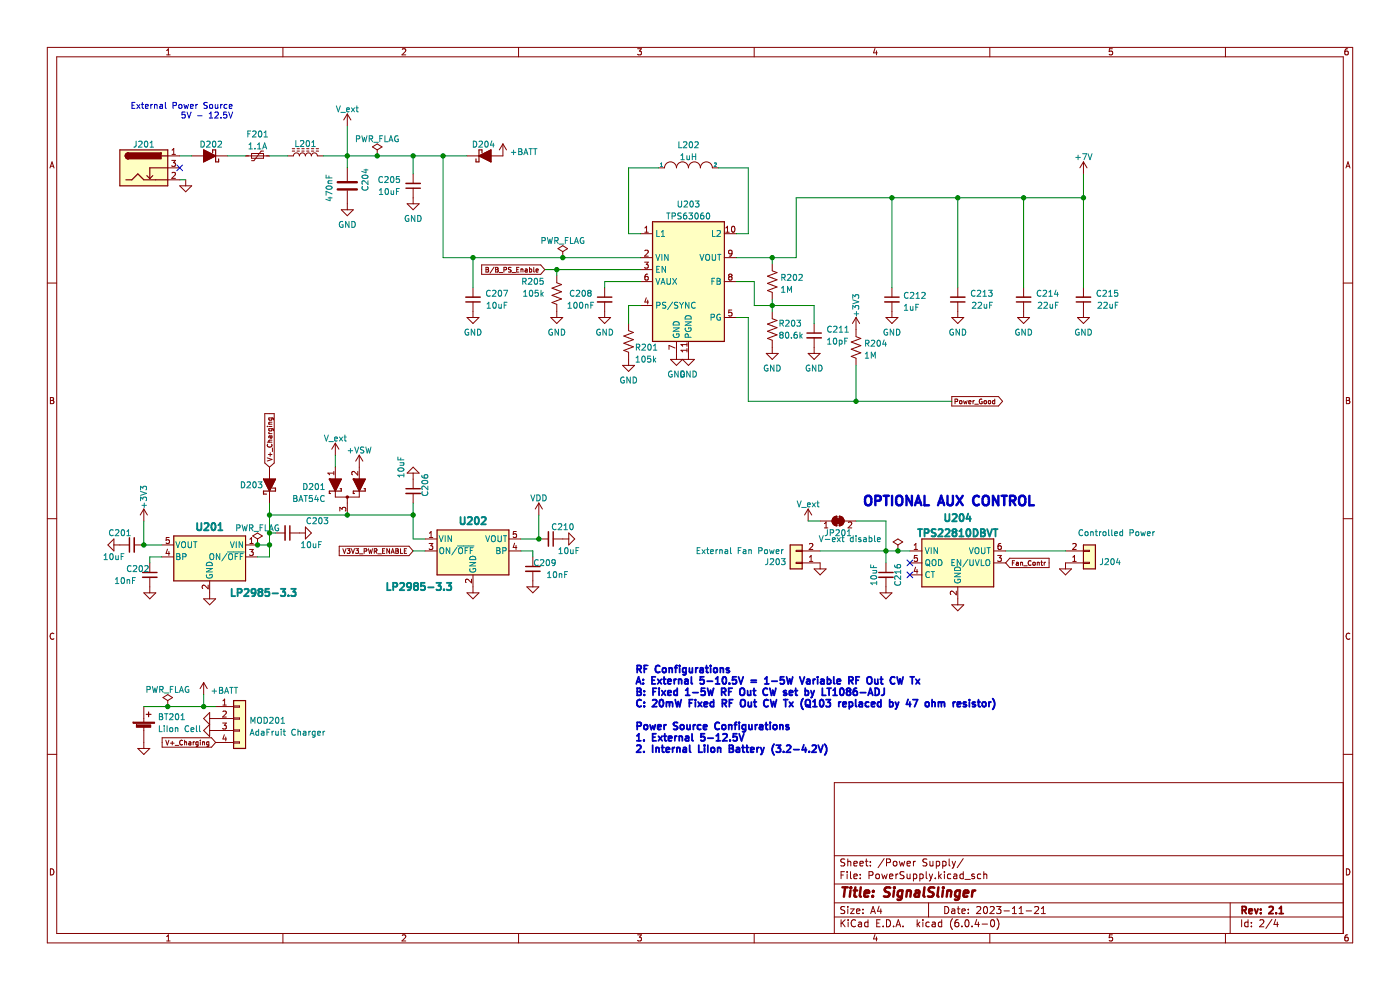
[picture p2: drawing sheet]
<svg xmlns="http://www.w3.org/2000/svg" width="297mm" height="210mm" viewBox="0 0 297 210" stroke-linecap="round" stroke-linejoin="round" font-family="sans-serif">
<path d="M0 .1h297v209.9h-297z" fill-rule="evenodd" fill="#fff" stroke="#fff" stroke-width=".21"/>
<g fill="none" stroke="#840000" stroke-width=".21">
<path d="M10 10.1h277v189.9h-277zM12 12.1h273v185.9h-273zM35.4 11.6h.7M35.4 10.7l.3-.4v1.3M60 10.1v2M85.3 10.5l.5-.2 .3 .4-.8 .9h.8M110 10.1v2M135.3 10.3h.8l-.5 .5 .4 .2v.5l-.2 .1-.5-.1M160 10.1v2M185.6 10.3l-.3 .9h.8M185.9 10.8v.8M210 10.1v2"/>
<path d="M236 10.3h-.6l-.1 .7 .6-.1 .1 .6-.2 .1-.5-.1M260 10.1v2M285.9 10.3l-.4 .1-.2 .3v.7l.2 .2 .5-.1-.1-.6-.4-.1-.2 .3M10.6 35.6l.4-1.3 .5 1.3M10.7 35.3h.6M35.6 33.1h2.5M35.6 38.1h2.5M35.6 35.6h2.5M36.4 34h.8l-.4 .5 .4 .1v.6l-.2 .1-.6-.1M36.5 32.8h.7M36.5 31.8l.4-.3v1.3M36.5 36.7l.5-.1 .2 .3-.8 .9h.8"/>
<path d="M38.1 39.4h2.6l-1.3 1.3zM39.4 38.1v1.3M40.7 33.1h7.6M52.1 33.1h5.1M53.4 32.6h2.5v1h-2.5zM55.9 32.1h-.5l-1.5 2h-.5M61 33.1h1.3a.63 .63 0 0 1 .6-.7 .63 .63 0 0 1 .6 .7 .63 .63 0 0 1 .7-.7 .63 .63 0 0 1 .6 .7 .63 .63 0 0 1 .6-.7 .63 .63 0 0 1 .7 .7 .63 .63 0 0 1 .6-.7 .63 .63 0 0 1 .6 .7h1.3M62 32.1h.5M62 31.5h.5M63 32.1h.5M63 31.5h.5M64 32.1h.5"/>
<path d="M64 31.5h.5M65 32.1h.6M65 31.5h.6M66.1 32.1h.5M66.1 31.5h.5M67.1 32.1h.5M67.1 31.5h.5M73.7 24.2v2.5M73.7 35.6v2.8M73.7 24.2l.7 1.3M73.7 24.2l-.8 1.3M79 31.2l1-.7 1 .7-1 .6z"/>
<path d="M80 33.1h.1M80 31.8v1.3M87.6 36.9v2M87.6 39.9v3.3M106.7 30.5v2.6h-7.6M106.7 30.5l-.8 1.3M106.7 30.5l.8 1.3M139.7 35.6h1.3a1.27 1.27 0 0 1 1.2-1.3 1.27 1.27 0 0 1 1.3 1.3 1.27 1.27 0 0 1 1.3-1.3 1.27 1.27 0 0 1 1.2 1.3 1.27 1.27 0 0 1 1.3-1.3 1.27 1.27 0 0 1 1.3 1.3 1.27 1.27 0 0 1 1.3-1.3 1.27 1.27 0 0 1 1.2 1.3h1.3M229.8 34.3v2.6M229.8 34.3l-.7 1.3M229.8 34.3l.8 1.3M285.5 35.6l.5-1.3 .4 1.3"/>
<path d="M285.7 35.3h.6M72.4 44.5h2.5l-1.2 1.3zM73.7 40.4v4.1M86.4 43.2h2.5l-1.3 1.3zM102.2 56.2h12.5l.9 1-.9 1h-12.5zM103.1 57.2h.3M103.1 56.7h.3l.2 .2-.2 .3 .3 .3-.2 .2h-.4zM104.8 56.7l-.8 1.3M105.1 57.2h.4M105.6 57.1l-.1 .1M105.6 57.1v-.3l-.5-.1v1l.6-.1v-.2l-.2-.2M105.6 57.1h.1"/>
<path d="M105.9 57.8h.8M106.9 57.2h.5v-.4l-.5-.1v1M107.9 57.1h.1M107.9 57.1l.4 .2 .1 .2-.2 .2h-.3M108.4 56.8h-.5v.3M108.6 57.8h.8M109.6 57.2h.3M110.1 56.7h-.5v1h.5M110.5 57v.7M110.5 57.1h.4v.6M111.4 57.1h.4l.1 .6M111.9 57.3l-.5 .2 .1 .2h.4"/>
<path d="M112.3 57.1l.3-.1 .2 .2-.1 .5h-.4M112.3 56.7v1M113.2 56.7v.9l.2 .1M113.7 57.4l.5-.1-.1-.2-.2-.1-.2 .2 .1 .5h.3M118.1 58.5v1.5l1 .4-2 .7 2 .8-2 .8 2 .7-2 .8 1 .4M118.4 52.7l1-.6 1 .6-1 .7zM119.4 54.7h.1M119.4 53.4v1.3M135.9 49.6h2.5M135.9 54.7h2.5M135.9 57.2h2.5M135.9 59.7h2.5"/>
<path d="M136.7 55.6h.8l-.4 .5 .4 .1v.6l-.2 .1-.6-.1M136.8 49.3h.7M136.8 48.4l.4-.4v1.3M136.8 53.2l.5-.1 .2 .3-.8 .9h.8M137.4 58.1l-.4 .1-.1 .2-.1 .8 .2 .2 .5-.1-.1-.6-.4-.1-.2 .3M153.7 49.6h2.5M153.7 54.7h2.5M153.7 59.7h2.5M154 48.4l.3-.4v1.3M154 49.3h.7M154.8 58.7l-.2-.3 .2-.3 .4 .1 .1 .2-.2 .3M154.8 58.7l-.2 .2v.3l.2 .2h.4l.1-.2-.1-.4-.1-.1"/>
<path d="M154.8 58.7h.3M155.3 48.1l.2-.1a.68 .68 0 0 1 .4 .6 .68 .68 0 0 1-.4 .7l-.3-.5zM155.3 53.6l-.2 .3-.4-.1-.1-.6 .5-.1 .2 .2-.1 .7-.1 .3h-.4M163.8 55.9v1.5l1 .4-2 .8 2 .8-2 .7 2 .8-2 .7 1 .4M10 60h2M99.1 67.3h2.5l-1.3 1.3zM100.3 61v2M100.3 64v3.3M116.8 67.3h2.6l-1.3 1.3zM118.1 64.6v2.7M127 67.3h2.5l-1.2 1.3zM128.3 61v2"/>
<path d="M128.3 64v3.3M132.1 77.5h2.5l-1.2 1.3zM133.4 68.6v1.5M133.4 70.1l1 .4-2.1 .8 2.1 .7-2.1 .8 2.1 .8-2.1 .7 1.1 .4v2.8M135.9 64.8h2.5M137.1 63.2l-.3 .9h.8M137.4 63.6v.9M142.2 76.2h5.1l-1.3 1.3-1.2-1.3-1.3 1.3zM143.2 73.8l-1.3-.5v.8M143.5 72.4v3.8M145.7 72.7v.8M145.7 73.9v.8"/>
<path d="M145.7 74.3h-1.2l.3 .4M145.7 73.1h-1.2l.3 .4M146 72.4v3.8M153.7 67.3h2.5M155.2 65.8h-.6v.6l.6-.1v.6l-.1 .1-.5-.1M162.6 75h2.5l-1.3 1.2zM163.8 62v1.5M163.8 66.1v1.5M163.8 67.6l1 .4-2 .7 2 .8-2 .8 2 .7-2 .8 1 .4v2.8M171.4 75h2.6l-1.3 1.2zM172.7 68.6v2.1M172.7 71.7v3.3"/>
<path d="M181.6 67.3l.8 1.3M181.6 67.3v4.1l1 .4-2 .8 2 .7-2 .8 2 .7-2 .8 1 .4v1.5M181.6 67.3l-.8 1.3M187.9 67.3h2.6l-1.3 1.3zM189.2 61v2M189.2 64v3.3M201.9 67.3h2.6l-1.3 1.3zM203.2 61v2M203.2 64v3.3M215.9 67.3h2.5l-1.2 1.3zM217.2 61v2M217.2 64v3.3"/>
<path d="M228.6 67.3h2.5l-1.3 1.3zM229.8 61v2M229.8 64v3.3M285 60h2M10.7 84.3h.4l.3 .3-.3 .3 .3 .2v.3l-.2 .2h-.5zM10.7 84.9h.4M56.2 87.7h2v10.5l-1 .9-1-.9zM56.7 97.1l1 .4-1 .3M56.7 93.8h1M56.7 90.5h.1M56.8 94.2a.44 .44 0 0 0 .4 .6 .44 .44 0 0 0 .4-.6M56.9 96.4h.8"/>
<path d="M57 88.7h.8l.2 .1v.3M57 91.7l.2 .3M57 92h.7M57 90.9h.8l.2 .2v.3M57 90.5h.7M57 90h.7M57.1 88.7l-.1 .2 .2 .2 .4-.1v-.3M57.1 90.9l-.1 .3 .2 .2 .4-.1v-.4M57.2 99.1v7.6M57.3 92.5l.2 .4 .2-.1-.1-.3M57.3 96v.8M57.7 93.4h-.6v.4"/>
<path d="M57.7 89.6h-.6v.4M57.7 92.5h-.6v.4M57.8 95v.8M70.8 100v.7M71.1 94l-.7 1.3M71.1 94v2.6M71.1 94l.8 1.3M75.9 100v.8l-.9-.8-.4 .2 .2 .5M76.2 96.6l.8 1.2M76.2 96.6v8.8h-5.1v-6.3M76.2 96.6l-.7 1.2M87.6 99.1l1.3 1.3h-2.5z"/>
<path d="M201.9 84.1h9.9l.9 1-.9 1h-9.9zM202.6 85.2l.5-.1v-.4l-.5-.1v1M203.6 85.1h.4v.5h-.4zM204.4 85l.2 .6 .2-.4 .2 .4 .2-.6M205.5 85.3l.5-.1-.1-.2h-.2l-.2 .1 .1 .5h.3M206.4 85v.6M206.7 85l-.3 .2M206.8 85.7h.8M208.3 84.7a.45 .45 0 0 0-.6 .5 .45 .45 0 0 0 .7 .4v-.4h-.2M208.8 85.1h.4v.5h-.4zM209.7 85h.3l.2 .2v.3l-.2 .1-.4-.1zM211 85h-.3l-.1 .2v.4h.4"/>
<path d="M211 84.6v1M285.6 84.3h.5l.2 .3-.2 .3 .2 .2 .1 .3-.3 .2h-.5zM285.6 84.9h.5M10 110h2M24.2 115.6h3.3M24.2 114.3v2.6l-1.3-1.3zM28.5 115.6h2M30.5 108l.8 1.2M30.5 108v2.5M30.5 108l-.8 1.2M31.8 119.4v2M34.3 115.6h2.6"/>
<path d="M34.3 118.1h2.6M35.5 116.5l-.3 .9h.8M35.8 117v.8M35.9 114h-.6l-.1 .6h.6l.1 .6-.2 .1-.5-.1M52.1 115.6h2.5M52.1 118.1h2.5M52.9 116.6h.8l-.4 .4 .4 .2v.5l-.2 .1-.6-.1M53 115.3h.7M53 114.4l.4-.4v1.3M53.6 113.7l1-.6 1 .6-1 .6zM54.6 115.6h.1M54.6 114.3v1.3"/>
<path d="M58.4 113.1h2.1M61.5 113.1h3.3M64.8 111.8l1.3 1.3-1.3 1.2zM70.8 100.4h-1.2l.3 .3M72 115.9h14.8l.8 1-.8 1h-14.8zM72.1 108.4v-.8l.5 .4 .1-.3h.5l.2 .2-.2 .5M72.7 116.4l.4 1 .3-1M73.6 116.4h.7l-.4 .4 .3 .1v.4h-.6M73.7 105.4v3.8M74.5 116.4l.4 1 .3-1M75.4 116.4h.7l-.4 .4 .3 .1v.4h-.6M76.3 117.5h.7"/>
<path d="M77.3 116.9h.4l.1-.4-.5-.1v1M78.2 116.4l.2 1 .2-.7 .2 .7 .2-1M79.4 116.9h.5v-.4l-.5-.1v1M79.6 116.9l.4 .5M80.2 117.5h.7M81.2 116.9h.3M81.6 116.4h-.4v1h.4M82.6 116.4v1l-.5-1v1M83 117.4l.3-1 .3 1M83.1 117.1h.4M84 116.9h.3M84 116.4h.3l.2 .2-.2 .3 .2 .3-.2 .2h-.3z"/>
<path d="M85 116.4v1h.4M85.8 116.9h.3M86.3 116.4h-.5v1h.5M87.6 100.4v3.3M87.6 104.7v2M90.2 116.9h2.5M90.2 114.3h2.5M91 115.3h.8l-.4 .5 .4 .1v.5l-.2 .2-.6-.2M91.1 114h.7M91.1 113.1l.4-.4v1.3M108 116.9h2.5M108 114.3h2.5"/>
<path d="M109.2 115.2l-.3 .9h.8M109.5 115.7v.9M109.5 112.7h-.6v.6h.6v.6l-.2 .1-.4-.1M113 118.1v2.1M114.3 114.3h2M114.3 106.7l-.8 1.3M114.3 106.7v2.5M114.3 106.7l.8 1.3M117.4 114.3h3.3M120.7 113.1l1.2 1.2-1.2 1.3zM168.9 116.7h1.3v.3h-1.3zM168.9 119.3h1.3v.2h-1.3z"/>
<path d="M170.2 119.4h3.8v1.3M170.2 116.9h3.8M171.4 108l-.7 1.2M171.4 108v2.5M171.4 108l.8 1.2M171.7 115.4l.5-.1 .2 .3-.7 1h.7M171.7 119.1h.7M171.7 118.2l.4-.4v1.3M174 110.5h2.5M174.9 112h.7M174.9 111.1l.4-.4v1.3M176.8 109.8l.7-.3v2a1.02 1.02 0 0 1-.9-.6 1.02 1.02 0 0 1 .2-1.1z"/>
<path d="M178 109.5a1.02 1.02 0 0 1 1.1 1 1.02 1.02 0 0 1-1.1 1zM179.1 110.5h2.5M180 110.8l.5-.1 .2 .4-.8 .9h.8M187.9 119.4v2M189.5 115l1-.7 1 .7-1 .6zM190.5 116.9h.1M190.5 115.6v1.3M193 119.4h2.6M193 116.9h2.6M193.9 116.6h.8M193.9 115.6l.4-.3v1.3M194.6 117.8h-.6l-.1 .6h.6l.1 .6-.2 .1-.5-.1"/>
<path d="M210.8 119.4h2.5M210.8 116.9h2.5M211.6 117.8h.8l-.4 .5 .4 .1v.6l-.2 .1-.6-.1M212.3 115.3h-.3l-.2 .3-.1 .7 .3 .3 .4-.2-.1-.6h-.3l-.3 .2M214.2 118.4h8.4v2h-8.4l-.9-1zM214.8 119.4h.3M215.2 118.9h-.4v1M215.6 119.3h.4v.6M216 119.5l-.4 .2 .1 .2h.3M216.5 119.4l.4-.1v.6M216.5 119.3v.6M218.7 119a.44 .44 0 0 0-.6 .4 .44 .44 0 0 0 .6 .4"/>
<path d="M219.2 119.4h.4l-.1 .5-.3-.1zM220 119.4l.4-.1 .1 .6M220 119.3v.6M220.8 119.3h.4M220.9 118.9v.9l.3 .1M221.5 119.3v.6M221.8 119.3l-.3 .2M226 116.9h3.8M227.6 115.4l.5-.1 .2 .3-.8 1h.8M227.6 119.1h.7M227.6 118.2l.3-.4v1.3M229.8 116.7h1.3v.3h-1.3z"/>
<path d="M229.8 119.3h1.3v.2h-1.3zM229.8 119.4h-3.8v1.3M285 110h2M11.4 134.4a.58 .58 0 0 0-.8 .6 .58 .58 0 0 0 .8 .5M30.5 125.8h2.5l-1.2 1.2zM31.8 122.5v3.3M43.2 127h2.5l-1.2 1.3zM44.2 124.1v.8l-.9-.8-.4 .3 .1 .4M44.5 123.2v3.8M99.1 125.8h2.5l-1.3 1.2zM100 122.9v.7l-.9-.7-.3 .2 .1 .5M100.3 121.9v3.9"/>
<path d="M111.8 124.5h2.5l-1.3 1.3zM113 121.2v3.3M172.7 120.7h2.6l-1.3 1.2zM186.7 125.8h2.5l-1.3 1.2zM187.9 122.5v3.3M193 121.9h2.6M194.2 120.3l-.3 .9h.8M194.5 120.8v.8M201.9 128.3h2.6l-1.3 1.3zM202.9 125.4v.8l-.9-.8-.4 .2 .1 .5M203.2 124.5v3.8M217.2 120h.7"/>
<path d="M224.8 120.7h2.5l-1.3 1.2zM286.4 134.4a.58 .58 0 0 0-.8 .6 .58 .58 0 0 0 .8 .5M29.2 158.8h2.6l-1.3 1.2zM30.5 149.9v3.3M30.5 154.2v4.6M34.4 156.5h10.5l.8 1-.8 1h-10.5zM34.6 148l1-.7 1 .7-1 .6zM35.2 157l.3 1 .3-1M35.6 149.9h.1M35.6 148.6v1.3M36.2 157.6h.7M36.5 157.3v.7"/>
<path d="M37.2 158.1h.7M38.7 157.1a.44 .44 0 0 0-.6 .4 .44 .44 0 0 0 .6 .4M39.2 157.4h.3l.1 .6M39.2 157v1M40.1 157.4h.3l.1 .1v.5h-.3l-.1-.3 .4-.1M41 157.4v.6M41.3 157.4l-.3 .1M42 157.4h-.3l-.2 .1 .1 .5h.4M42 157.4v.8l-.2 .2-.2-.1M42.5 157v.1M42.5 157.4v.6M43 157.4h.4v.6"/>
<path d="M43 157.4v.6M43.2 144.8l-.8 1.3M43.2 144.8v2.5M43.2 144.8l.8 1.3M44.3 157.4h-.3l-.2 .1 .1 .5h.4M44.3 157.4v.8l-.2 .2-.2-.1M44.5 152.4h5.1M44.5 155h5.1M44.5 151.1v5.1l-1.3-1.2 1.3-1.3-1.3-1.3zM45.7 149.9h3.9M45.7 157.5h3.9M47.2 153.4h.8l-.4 .5 .4 .1v.5l-.2 .1-.6-.1"/>
<path d="M47.3 149.6h.7M47.3 148.7l.3-.4v1.3M47.3 151l.5-.2 .2 .4-.8 .9h.8M47.6 155.9l-.3 .9h.8M47.9 156.3v.9M49.6 149.8h1.2v.2h-1.2zM49.6 152.3h1.2v.2h-1.2zM49.6 154.8h1.2v.3h-1.2zM49.6 157.4h1.2v.2h-1.2zM10 160h2M285 166h-108v32M285 160h2"/>
<path d="M10.7 184.3a.66 .66 0 0 1 .7 .6 .66 .66 0 0 1-.7 .7zM35.4 198.7l.3-.4v1.3M35.4 199.6h.7M60 198v2M85.3 198.4l.5-.1 .3 .4-.8 .9h.8M110 198v2M135.3 198.3h.8l-.5 .5 .4 .1v.6l-.2 .1-.5-.1M160 198v2M177 194.5h108M177 191.5h108M177 187.5h108M177 181.5h108"/>
<path d="M178.4 195.1v1.5M178.4 185.6h.5M178.6 195.7l.7 .9M179.1 184.9h-.7v1.5M179.2 192.4l-.6-.1-.2 .1v.5l.7 .2 .1 .4-.3 .3-.5-.1M179.2 182.3l-.6-.1-.2 .1v.5l.7 .3 .1 .3-.3 .3-.5-.1M179.3 195.1l-.9 .8M179.7 184.9v.1M179.7 185.4v1M179.9 182.2v1.5M179.9 192.3v.1M179.9 192.8v1"/>
<path d="M179.9 182.8l.2-.1 .3 .1 .1 .9M179.9 195.1v.1M179.9 195.6v1M180.4 192.8h.8l-.8 1h.8M180.4 184.9v1.3l.2 .2M181.1 185.9l.8-.1-.1-.3-.4-.1-.3 .2 .1 .7h.6M181.1 183.2l.8-.1-.1-.3-.4-.1-.3 .2 .1 .7h.6M181.5 195.2a.71 .71 0 0 0-1 .5 .71 .71 0 0 0 .7 .9l.3-.2M181.7 193.3l.7-.2v-.2l-.5-.1-.2 .2 .1 .7h.6M182.1 195.7h.6l.1 .9M182.4 183.2l.7-.1v-.3l-.5-.1-.2 .2 .1 .7h.6M182.5 186.3v.1"/>
<path d="M182.5 185.5v.1M182.8 195.9l-.5 .1-.2 .2 .2 .4 .5-.1M183.1 193.6v.2M183.1 192.9v.1M183.6 182.7h.5M183.8 182.2v1.3l.3 .2M184.1 195.7l-.4-.1-.3 .3 .2 .6h.5M184.1 195.1v1.5M184.4 185.7l.7-.1 .1-.2-.1-.4-.7-.1v1.5M184.6 183.6v.1M184.6 182.8v.1M184.7 193.8l.5-1.5 .5 1.5"/>
<path d="M184.9 193.4h.7M185.6 198.2l-.3 1h.8M185.9 185.5l.2-.1 .4 .1 .1 .6-.2 .2-.3 .1-.2-.1zM185.9 198.7v.9M186 195.8h.5M186.5 192.2l-.4 1.1h1M186.7 195.1h-.7v1.5h.7M186.9 192.8v1M187.1 185.4l.3 1 .2-.7 .3 .7 .3-1M187.4 196.4v.2M187.6 182.1l-1.3 2M188.1 195.1a.76 .76 0 0 1 .8 .7 .76 .76 0 0 1-.8 .8z"/>
<path d="M188.1 183l.7-.1 .1-.2v-.4l-.8-.1v1.5M188.7 185.9l.7-.1v-.3l-.5-.1-.2 .2 .1 .7h.6M189.6 196.4v.2M189.6 182.8l.4-.1 .3 .3v.4l-.3 .3-.4-.1-.1-.2zM190.1 196.6l.5-1.5 .5 1.5M190.1 185.4v1M190.2 196.2h.7M190.5 185.4l-.4 .3M190.8 182.7l.3 1 .3-.7 .2 .7 .3-1M191.6 196.4v.2M191.8 185l-.6-.1-.2 .1v.5l.6 .3 .2 .3-.3 .3-.6-.1M192.4 185.4l.1 .9 .4 .1 .2-.1"/>
<path d="M192.4 183.2l.7-.1v-.3l-.5-.1-.2 .2 .1 .7h.6M193.1 185.4v1M193.8 185.5l.4-.1 .3 .3-.1 .6h-.6M193.8 182.7v1M193.8 185.4v1.5M194.2 182.7l-.4 .3M194.6 195.1v1.5M194.7 196l.4 .6M195.1 195.6l-.5 .6M195.1 185.5l.5-.1 .3 .3-.2 .6h-.6M195.1 185.4v1.5M195.8 195.1v.1"/>
<path d="M195.8 195.6v1M196.5 184.9v1.3l.2 .2M196.6 182.3l-.5-.1-.3 .3 .1 .3 .7 .3v.5l-.2 .1-.6-.1M197 191.5v3M197.1 195.7l-.4-.1-.3 .3 .2 .6h.5M197.1 185.4l.4 1M197.3 182.7l.1 .9 .3 .1 .2-.1M197.5 186.4l-.4 .5M197.8 195.7h.5l.1 .9M197.8 185.4l-.3 1M197.9 182.7v1M198.4 195.9l-.5 .1-.2 .2 .2 .4 .5-.1"/>
<path d="M198.4 186.3v.1M198.6 182.8l.5-.1 .2 .3-.1 .6h-.6M198.6 182.7v1.5M199.1 184.9v1.5M199.3 185.8l.4 .6M199.7 185.4l-.6 .6M199.8 195.7l-.5-.1-.2 .3 .1 .6h.6M199.8 195.1v1.5M200 182.8l.4-.1 .3 .3-.1 .6h-.6M200 182.7v1.5M200.3 184.9v.1M200.3 185.4v1"/>
<path d="M200.4 192.3a.76 .76 0 0 1 .9 .7 .76 .76 0 0 1-.9 .8zM201.3 182.2v1.3l.3 .2M201.7 185.5l-.4-.1-.3 .3 .1 .6h.6M201.9 192.9h.6l.1 .9M202 182.7l.3 1M202.1 194.9a1.72 1.72 0 0 0 0 2.3M202.3 185.5h.6l.1 .9M202.3 183.7l-.3 .5M202.6 193.1l-.5 .1-.3 .2 .3 .4 .5-.1M202.7 182.7l-.4 1M203 185.8h-.5l-.2 .2 .2 .4 .5-.1M203.1 192.8h.5"/>
<path d="M203.3 192.3v1.3l.3 .2M203.3 195.1l-.5 .1a1.01 1.01 0 0 0 0 1.4l.5-.2 .1-.5-.3-.2h-.4l-.1 .2M204.1 193.3l.7-.2-.1-.2-.4-.1-.2 .2v.7h.6M204.1 196.4v.2M204.3 185.5l-.4-.1-.3 .3 .2 .6h.5M204.3 184.9v1.5M204.3 182.1l-1.2 2M204.7 186.5h1.1M204.8 195.2l.3-.1a.8 .8 0 0 1 .5 .7 .8 .8 0 0 1-.5 .8l-.4-.6zM205.4 193.6v.2M205.4 192.9v.1M206.2 196.4v.2"/>
<path d="M206.7 185.5l-.4-.1-.2 .2 .1 .2 .5 .2v.3h-.6M207.2 192.4l.6-.1 .3 .4-1 1.1h1M207.2 195l-.4 1.1h1M207.6 195.6v1M208.1 185.5l-.5-.1-.3 .3 .2 .6h.6M208.3 196h1.2M208.7 185.5l.2-.1 .4 .1v.9M208.7 184.9v1.5M208.8 192.4l.2-.1a.8 .8 0 0 1 .5 .7 .8 .8 0 0 1-.5 .8l-.4-.6zM210 198v2M210.1 192.4l.5-.1 .3 .4-.9 1.1h.9M210.3 195.2l.2-.1a.8 .8 0 0 1 .5 .7 .8 .8 0 0 1-.5 .8l-.4-.6z"/>
<path d="M211.4 192.3h.9l-.5 .6 .5 .1v.6l-.2 .2-.7-.2M211.5 194.9a1.72 1.72 0 0 1 0 2.3M213 193.2h1.1M214.8 193.8h.8M214.8 192.7l.4-.4v1.5M216.2 193.8h.9M216.2 192.7l.4-.4v1.5M217.7 193.2h1.1M219.5 192.4l.6-.1 .2 .4-.9 1.1h.9M220.9 193.8h.9M220.9 192.7l.4-.4v1.5M236 198.3h-.6l-.1 .6h.6l.1 .6-.2 .1-.5-.1"/>
<path d="M260 198v2M261 191.5v6.5M263.4 195.1v1.5M264.8 195.7l-.5-.1-.3 .3 .2 .6h.6M264.8 195.1v1.5M265.5 196.4v.2M265.5 195.7v.1M267.3 195.2l.5-.1 .3 .4-.9 1.1h.9M269.8 195l-1.3 1.9M270.6 195l-.3 1.1h.9M271 195.6v1M285.6 184.3a.66 .66 0 0 1 .8 .6 .66 .66 0 0 1-.8 .7z"/>
<path d="M285.9 198.3l-.4 .1-.2 .2v.8l.2 .2 .5-.1-.1-.6-.4-.1-.2 .2"/>
</g>
<path d="M263.5 193.1l.7-.1 .2-.2-.1-.4-.8-.1v1.5M263.9 193.1l.5 .7M265 193.3l.7-.2-.1-.2-.4-.1-.2 .2v.7h.6M266.2 192.8l.3 1 .4-1M267.5 193.6v.2M267.5 192.9v.1M269.2 192.4l.6-.1 .3 .4-.9 1.1h.9M270.7 193.6v.2M271.4 193.8h.8M271.4 192.7l.4-.4v1.5" fill="none" stroke="#840000" stroke-width=".39"/>
<g fill="none" stroke="#840000" stroke-width=".52">
<path d="M178.7 188.2h1.1M179.3 188.2l-.3 2M180.4 188.9l-.1 1.3M180.5 188.2v.2M181.1 188.9h.8M181.5 188.2l-.2 1.7v.2l.4 .1M182.6 188.2l-.2 1.7 .2 .3M183.4 189.6l1-.2-.1-.4-.5-.1-.4 .3v.9h.8M185.1 190v.2M185.3 189v.2M188.9 188.3a.85 .85 0 0 0-1.1 .1v.6l.8 .5v.5a.85 .85 0 0 1-1.1 .1M189.7 188.9l-.2 1.3"/>
<path d="M189.8 188.2l-.1 .2M191.5 189a.66 .66 0 0 0-1 .3l-.1 .5 .2 .3h.7M191.5 188.9l-.2 1.6-.5 .4-.4-.1M192.4 189.1l.3-.2 .5 .1-.1 1.2M192.4 188.9l-.1 1.3M194.2 189h.8l-.1 1.2M195 189.4l-.6 .1a.4 .4 0 0 0-.4 .3 .4 .4 0 0 0 .3 .4l.6-.1M196.1 188.2l-.2 1.7 .3 .3M198.2 188.3a.85 .85 0 0 0-1 .1l-.1 .6 .9 .5-.1 .5a.85 .85 0 0 1-1.1 .1M199.1 188.2l-.2 1.7 .2 .3M200 188.9l-.1 1.3M200.1 188.2v.2"/>
<path d="M201 189.1l.3-.2 .4 .1v1.2M201 188.9l-.2 1.3M203.7 189a.66 .66 0 0 0-1 .3l-.1 .5 .1 .3h.8M203.7 188.9l-.2 1.6-.5 .4-.4-.1M204.4 189.6l1-.2v-.4l-.6-.1-.3 .3v.9h.7M206.3 188.9l-.1 1.3M206.9 188.9l-.4 .1-.2 .3"/>
</g>
<g fill="none" stroke="#008484" stroke-width=".21">
<path d="M28.9 29.9l-.1 1.1-.4 .2M29.4 30.1l.5-.2 .2 .4-.7 .9h.7M30.8 30.1l.1-.2a.68 .68 0 0 1 .5 .7 .68 .68 0 0 1-.5 .6l-.3-.5zM31.8 31.2h.8M31.8 30.3l.4-.4v1.3M42.6 29.9a.64 .64 0 0 1 .8 .7 .64 .64 0 0 1-.8 .6zM43.9 30.1l.4-.2 .3 .4-.8 .9h.8M45.2 30.1l.2-.2a.68 .68 0 0 1 .4 .7 .68 .68 0 0 1-.4 .6l-.3-.5zM46.3 30.1l.5-.2 .2 .4-.8 .9h.8M52.6 28.4h.4M52.8 31.6h.7M52.8 30.7l.4-.4v1.3"/>
<path d="M53.2 27.8h-.6v1.3M53.6 27.9l.5-.1 .2 .3-.8 1h.8M54.1 31.5v.1M54.6 31.6h.8M54.6 30.7l.4-.4v1.3M54.9 27.9l.2-.1a.68 .68 0 0 1 .5 .6 .68 .68 0 0 1-.5 .7l-.3-.5zM55.7 31.6l.4-1.3 .5 1.3M55.8 31.2h.6M56 29.1h.7M56 28.1l.4-.3v1.3M62.8 29.8v1.3h.6M63.7 29.9l.5-.1 .3 .4-.8 .9h.8"/>
<path d="M65.1 29.9l.1-.1a.68 .68 0 0 1 .5 .6 .68 .68 0 0 1-.5 .7l-.3-.5zM66.2 31.1h.7M66.2 30.2l.3-.4v1.3M69.2 37.1v.6h1.2M69.3 39.6a.61 .61 0 0 1 .7-.2 .61 .61 0 0 1 .4 .6 .75 .75 0 0 1-1.2-.3zM69.6 38.9h.8M69.8 37.3v.4M70.4 38.3l-.7 .1v.5M71.3 22.4l.5 1.3 .4-1.3M72.3 23.8h1M73.5 23.3l.6-.1v-.3h-.4l-.2 .2 .1 .6h.5M74.6 22.9l.6 .8"/>
<path d="M75.2 22.9l-.6 .8M75.5 22.9h.5M75.6 29.5l.6-.1 .1-.5-.7-.1v1.3M75.7 22.4v1.1l.3 .2M76.8 28.8l.3 1.3 .2-.9 .2 .9 .3-1.3M76.9 39.6a.56 .56 0 0 0 .5 .7 .56 .56 0 0 0 .5-.7M76.9 37.3a.61 .61 0 0 1 .7-.2 .61 .61 0 0 1 .4 .6 .75 .75 0 0 1-1.2-.3zM77.2 36h.9M77.6 35.9v.8l-.9-.3M78.1 38.3v.8l-.9-.8-.4 .3 .1 .5M78.3 29.5l.6-.1 .1-.5-.7-.1v1.3M78.6 29.5l.5 .6"/>
<path d="M79.3 30.2h1M80.6 29.4h.4M81.1 37.6a.56 .56 0 0 0-.7 .5 .56 .56 0 0 0 .7 .5M81.2 28.8h-.6v1.3M81.6 37.6l.5-.1 .3 .3-.8 .9h.8M81.7 28.8v1.3h.6M82.5 30.1l.4-1.3 .5 1.3M82.6 29.7h.6M83 37.6l.1-.1a.68 .68 0 0 1 .5 .6 .68 .68 0 0 1-.5 .6l-.3-.5zM84.4 28.9a.58 .58 0 0 0-.7 .5 .58 .58 0 0 0 .8 .5v-.4h-.2M84.7 37.5h-.6l-.1 .6 .7-.1v.6l-.2 .1-.5-.1M84.7 40h-.6v1.3"/>
<path d="M100.4 29.9a.64 .64 0 0 1 .7 .7 .64 .64 0 0 1-.7 .6zM101.6 30.1l.5-.2 .3 .4-.8 .9h.8M103 30.1l.1-.2a.68 .68 0 0 1 .5 .7 .68 .68 0 0 1-.5 .6l-.3-.5zM104.3 29.9l-.3 .9h.8M104.6 30.4v.8M108.5 32.3h.9M109 31.8v1M110 31.5h.5l.2 .3-.2 .3 .2 .2 .1 .3-.3 .2h-.5zM110 32.1h.5M111.1 32.8l.5-1.3 .4 1.3M111.2 32.4h.7M112.2 31.5h.7"/>
<path d="M112.6 31.5v1.3M113.2 31.5h.7M113.5 31.5v1.3M140.1 35.3h.5M140.1 34.8l.2-.2v.7M144 30.1v1.2h.6M144.4 33.9h.8M144.4 33l.4-.4v1.3M145 30.2l.5-.1 .2 .3-.8 .9h.8M145.7 33l.1 .8h.5M146.3 33v.9M146.3 30.2l.2-.1a.68 .68 0 0 1 .4 .6 .68 .68 0 0 1-.4 .6l-.3-.4z"/>
<path d="M146.9 32.6v1.3M146.9 33.2h.7M147.4 30.2l.5-.1 .2 .3-.8 .9h.8M147.6 32.6v1.3M151.5 34.6h.3l.2 .2-.5 .5h.5M228.2 33.4h1M228.7 32.9v1M229.7 32.6h.8l-.5 1.3M230.8 32.6l.4 1.3 .5-1.3M69.6 42h.8M70 41.8v.8l-.9-.3M70.4 41.1l-1.2-.5v.8"/>
<path d="M72.7 47a.58 .58 0 0 0-.7 .6 .58 .58 0 0 0 .8 .5v-.4h-.3M74 47v1.2l-.7-1.2v1.2M74.6 47a.64 .64 0 0 1 .8 .6 .64 .64 0 0 1-.8 .6zM80.5 41.3h.7M80.5 40.4l.3-.4v1.3M81.8 40.1l.2-.1a.68 .68 0 0 1 .4 .6 .68 .68 0 0 1-.4 .7l-.3-.5zM83 40.4v.8l.5-.1M83.5 40.4v.9M84.1 40.6h.4M86.7 45.8a.58 .58 0 0 0-.8 .5 .58 .58 0 0 0 .8 .6v-.5h-.2M88 45.7v1.3l-.7-1.3v1.3M88.6 45.7a.64 .64 0 0 1 .7 .6 .64 .64 0 0 1-.7 .7z"/>
<path d="M110.9 59.7l.6-.1 .1-.4-.7-.2v1.3M111.2 59.7l.4 .6M112.1 59.2l.5-.2 .2 .4-.7 .9h.7M113.4 59.2l.2-.2a.68 .68 0 0 1 .5 .7 .68 .68 0 0 1-.5 .6l-.3-.5zM115 51h.6v-.5l-.6-.1v1.3M115.2 59h-.6l-.1 .6h.6l.1 .6-.2 .1-.5-.1M116.1 50.4l.3 1.3 .3-1 .2 1 .3-1.3M117.7 51h.6l.1-.5-.7-.1v1.3M118 51l.4 .7M118.7 51.8h.9M119.9 51h.5M120.5 50.4h-.6v1.3"/>
<path d="M121 50.4v1.3h.6M121.9 51.7l.4-1.3 .4 1.3M122 51.3h.6M123.8 50.4a.58 .58 0 0 0-.7 .6 .58 .58 0 0 0 .8 .5v-.4h-.3M139.1 54l.5 1.2 .4-1.2M139.1 59l.5 1.3 .4-1.3M139.3 48.9v1.2h.6M139.3 57.1h.4M139.9 56.5h-.6v1.3h.6M140.3 50.1h.7M140.3 49.2l.3-.3v1.2M140.3 59.9h.6"/>
<path d="M140.4 54v1.2M141.2 56.5v1.3l-.7-1.3v1.3M141.4 45.2h.7M141.5 59v1.1l.2 .2h.3l.2-.2v-1.1M141.7 54v1.2l-.7-1.2v1.2M141.8 45.2v1.2M142.6 45.8h.6v-.5l-.6-.1v1.2M142.7 59l.8 1.3M143.5 59l-.8 1.3M143.9 42.6v1.1l.2 .2 .4-.1 .1-.1v-1.1M144.5 45.2l-.7 .1v.4l.6 .2 .1 .3-.2 .2h-.5M145.1 42.8l.5-.2 .3 .4-.8 .9h.8"/>
<path d="M145.6 45.2h-.4l-.1 .3-.1 .7 .2 .2 .5-.1-.1-.6h-.4l-.2 .2M146.1 45.2h.8l-.4 .5 .4 .1v.5l-.2 .1-.6-.1M146.5 42.8l.2-.2a.68 .68 0 0 1 .4 .7 .68 .68 0 0 1-.4 .6l-.3-.5zM147.5 42.6h.8l-.4 .5 .3 .1v.6l-.2 .1-.5-.1M147.5 45.3l.2-.1a.68 .68 0 0 1 .5 .6 .68 .68 0 0 1-.5 .6l-.3-.4zM148.5 54l.4 1.2 .4-1.2M149.2 45.2h-.3l-.2 .3-.1 .7 .3 .2 .4-.1-.1-.6h-.3l-.3 .2M149.8 54.1l.2-.1a.43 .43 0 0 1 .5 .4v.4a.42 .42 0 0 1-.4 .4 .42 .42 0 0 1-.4-.4zM149.9 45.3l.2-.1a.68 .68 0 0 1 .5 .6 .68 .68 0 0 1-.5 .6l-.3-.4zM151 59.6h.5M151.1 54v1l.2 .2h.3l.2-.2v-1M151.1 48.9v1.2h.7"/>
<path d="M151.6 59h-.6v1.3M152.1 49l.5-.1 .2 .3-.7 .9h.7M152.1 59h.4l.3 .3-.3 .3 .3 .2v.3l-.2 .2h-.5zM152.1 59.6h.4M152.2 54h.8M152.6 54v1.2M165.9 58.9l.6-.1v-.5l-.6-.1v1.3M166.2 58.9l.4 .6M167.1 58.3l.4-.1 .3 .4-.8 .9h.8M168.4 58.3l.2-.1a.68 .68 0 0 1 .4 .6 .68 .68 0 0 1-.4 .7l-.3-.5zM169.5 58.3l.5-.1 .2 .4-.8 .9h.8M99.4 69.9a.58 .58 0 0 0-.8 .6 .58 .58 0 0 0 .8 .5v-.4h-.2"/>
<path d="M100.7 69.8v1.3l-.7-1.3v1.3M101.3 69.8a.64 .64 0 0 1 .7 .7 .64 .64 0 0 1-.7 .6zM103.3 65.4h.8M103.3 64.5l.4-.4v1.3M104 61.7a.56 .56 0 0 0-.8 .5 .56 .56 0 0 0 .8 .5M104.5 61.7l.5-.1 .2 .3-.8 .9h.8M104.7 64.2l.1-.1a.68 .68 0 0 1 .5 .6 .68 .68 0 0 1-.5 .7l-.3-.5zM105.8 61.7l.2-.1a.68 .68 0 0 1 .4 .6 .68 .68 0 0 1-.4 .6l-.3-.4zM105.8 64.5l.1 .8h.5M106.4 64.5v.9M106.8 61.6h.9l-.6 1.2M107 64.7h.4"/>
<path d="M107.6 64.1h-.6v1.3M111.1 62.8h.7M111.1 61.9l.3-.3v1.2M112.4 61.7l.2-.1a.68 .68 0 0 1 .4 .6 .68 .68 0 0 1-.4 .6l-.3-.4zM114.2 61.6h-.6l-.1 .6 .6-.1 .1 .6-.2 .1-.5-.1M114.8 61.6v1.2M114.9 62.4l.4 .4M115.3 62l-.5 .5M117.1 69.9a.58 .58 0 0 0-.7 .6 .58 .58 0 0 0 .8 .5v-.4h-.2M118.5 69.8v1.3l-.7-1.3v1.3M119.1 69.8a.64 .64 0 0 1 .7 .7 .64 .64 0 0 1-.7 .6zM120.5 65.4h.7"/>
<path d="M120.5 64.5l.4-.4v1.3M121.8 61.7a.56 .56 0 0 0-.8 .5 .56 .56 0 0 0 .8 .5M121.8 64.2l.2-.1a.68 .68 0 0 1 .5 .6 .68 .68 0 0 1-.5 .7l-.3-.5zM122.3 61.7l.4-.1 .3 .3-.8 .9h.8M123 64.2l.2-.1a.68 .68 0 0 1 .5 .6 .68 .68 0 0 1-.5 .7l-.3-.5zM123.6 61.7l.2-.1a.68 .68 0 0 1 .4 .6 .68 .68 0 0 1-.4 .6l-.3-.4zM124.2 64.7l.5-.1v.8M124.2 64.5v.9M124.9 62.1l-.2 .3v.2l.2 .2h.3l.2-.2-.1-.4-.1-.1M124.9 62.1l-.2-.2 .2-.3h.3l.2 .2-.2 .3M124.9 62.1h.3M125.3 64.7h.5"/>
<path d="M125.9 64.1h-.6v1.3M127.3 69.9a.58 .58 0 0 0-.7 .6 .58 .58 0 0 0 .8 .5v-.4h-.3M128.6 69.8v1.3l-.7-1.3v1.3M129.2 69.8a.64 .64 0 0 1 .8 .7 .64 .64 0 0 1-.8 .6zM133.7 80v1.3l-.7-1.3v1.3M134.3 80a.64 .64 0 0 1 .8 .6 .64 .64 0 0 1-.8 .7zM134.9 76.8h.8M134.9 75.9l.4-.4v1.3M135 73.7l.6-.1 .1-.5-.7-.1v1.3M135.3 73.7l.4 .6M136.2 73.1l.5-.1 .2 .4-.7 .9h.7M136.3 75.7l.2-.2a.68 .68 0 0 1 .4 .7 .68 .68 0 0 1-.4 .6l-.3-.5z"/>
<path d="M137.5 73.1l.2-.1a.68 .68 0 0 1 .5 .6 .68 .68 0 0 1-.5 .7l-.3-.5zM138 75.5h-.6v.6h.6v.6l-.2 .1-.4-.1M138.6 74.3h.8M138.6 73.4l.4-.4v1.3M138.6 75.5v1.3M138.8 76.3l.3 .5M139.1 76l-.5 .4M139.3 64.8l.6-.1 .1-.5-.7-.1v1.3M140.2 60.3l.4-1.3 .5 1.3M141.3 64.2h-.7v.4l.5 .2 .2 .3-.3 .3-.5-.1M142.5 78.8a.58 .58 0 0 0-.7 .6 .58 .58 0 0 0 .8 .5v-.5h-.2M142.7 64.1l-1.1 1.6"/>
<path d="M142.8 69.5h1.3l-1.3 .8h1.3M142.9 70.9a.58 .58 0 0 0 .6 .7 .58 .58 0 0 0 .5-.8h-.5v.3M143 68.3a.66 .66 0 0 1 .8 0 .66 .66 0 0 1 .3 .6h-1.3zM143.8 64.2h-.7v.4l.6 .2 .1 .3-.3 .3-.4-.1M143.9 78.7v1.3l-.8-1.3v1.3M144.2 64.1l.4 .7M144.6 64.8v.6M144.9 79.4h.2v.5a.57 .57 0 0 1-.7-.5 .57 .57 0 0 1 .6-.6l.2 .5-.2 .6M145 64.1l-.4 .7M145.1 78.8l-.6-.1v1.3h.4M145.4 68.3h1.2l-1.2 .7h1.2M145.4 69.6a.58 .58 0 0 0 .6 .7 .58 .58 0 0 0 .5-.8h-.4v.3"/>
<path d="M145.5 67.1a.66 .66 0 0 1 .8-.1 .66 .66 0 0 1 .3 .7h-1.2zM146 71.5v-.6h-.5l-.1 .6h1.2M146.1 64.1v1.3l-.7-1.3v1.3M146.4 78.7v1.3l-.7-1.3v1.3M147 78.7a.64 .64 0 0 1 .7 .6 .64 .64 0 0 1-.7 .7zM147.5 64.2a.56 .56 0 0 0-.8 .5 .56 .56 0 0 0 .8 .6M150.8 67.3h.7v-.5l-.7-.1v1.2M152.8 66.7a.58 .58 0 0 0-.8 .6 .58 .58 0 0 0 .8 .5v-.4h-.2M162.9 77.5a.58 .58 0 0 0-.8 .6 .58 .58 0 0 0 .8 .5v-.4h-.2M164.2 77.4v1.3l-.7-1.3v1.3M164.8 77.4a.64 .64 0 0 1 .7 .7 .64 .64 0 0 1-.7 .6zM165.5 68.6l.6-.1v-.5l-.6-.1v1.3"/>
<path d="M165.7 71l-.3-.2 .3-.3h.2l.2 .2-.2 .3M165.7 71l-.3 .2v.3l.3 .2h.2l.2-.2v-.3l-.2-.2M165.7 71h.2M165.8 68.6l.4 .6M165.8 62h.7M165.8 61.1l.4-.4v1.3M166.7 68l.5-.1 .2 .4-.8 .9h.8M166.7 70.6l.2-.1a.68 .68 0 0 1 .5 .6 .68 .68 0 0 1-.5 .6l-.3-.5zM167.1 62v-1.3l.4 .9 .4-.9v1.3M167.9 71.6v.1M168 68l.2-.1a.68 .68 0 0 1 .4 .7 .68 .68 0 0 1-.4 .6l-.3-.5zM169 67.9h.8l-.4 .5 .4 .1v.6l-.2 .1-.6-.1"/>
<path d="M169 70.5h-.3l-.2 .3-.1 .7 .3 .2 .4-.1-.1-.6-.3-.1-.3 .3M169.7 70.5v1.2M169.8 71.2l.4 .5M170.2 70.9l-.5 .5M171.7 77.5a.58 .58 0 0 0-.7 .6 .58 .58 0 0 0 .8 .5v-.4h-.2M173.1 77.4v1.3l-.8-1.3v1.3M173.7 77.4a.64 .64 0 0 1 .7 .7 .64 .64 0 0 1-.7 .6zM175.6 73h.7M175.6 72.1l.3-.4v1.3M176.4 69.3a.56 .56 0 0 0-.8 .5 .56 .56 0 0 0 .8 .5M176.8 69.3l.5-.1 .3 .4-.8 .9h.8M176.9 71.9l.2-.2a.68 .68 0 0 1 .4 .7 .68 .68 0 0 1-.4 .6l-.3-.5z"/>
<path d="M178.1 72.2v1.2M178.1 72.2h.3l.3 .2-.2 .5h-.4M178.1 69.6l.3-.4v1.3M178.1 70.5h.7M179.2 72.3h.4M179.3 70.5h.7M179.3 69.6l.3-.4v1.3M179.8 71.7h-.6v1.3M180.9 65.6v-.8l.5 .4 .1-.3h.6l.1 .2-.1 .5M180.9 63.3v-.8l.5 .4 .1-.3h.6l.1 .2-.1 .5M180.9 63.6l1.3 .4-1.3 .4M181.2 66.6h1"/>
<path d="M181.7 66.1v.9M183.6 76h.7M183.6 75.1l.3-.4v1.3M183.6 72.8h.6l.1-.5-.7-.1v1.2M183.9 72.8l.5 .6M184.8 72.3l.5-.1 .3 .3-.8 .9h.8M184.8 76v-1.3l.5 .9 .4-.9v1.3M186.2 72.3l.2-.1a.68 .68 0 0 1 .4 .6 .68 .68 0 0 1-.4 .6l-.3-.4zM187.6 72.1l-.3 .9h.7M187.9 72.6v.8M188.3 69.9a.58 .58 0 0 0-.8 .6 .58 .58 0 0 0 .8 .5v-.4h-.2M189.6 69.8v1.3l-.7-1.3v1.3"/>
<path d="M190.2 69.8a.64 .64 0 0 1 .7 .7 .64 .64 0 0 1-.7 .6zM191.9 65.8h.7M191.9 64.9l.3-.3v1.2M192.6 62.1a.56 .56 0 0 0-.7 .6 .56 .56 0 0 0 .7 .5M193.1 65l.1 .8 .5-.1M193.1 62.1l.5-.1 .3 .4-.8 .9h.8M193.7 65v.8M194.3 65.2h.4M194.3 63.3h.8M194.3 62.4l.4-.4v1.3M194.9 64.6h-.6v1.2M195.6 62.1l.4-.1 .3 .4-.8 .9h.8"/>
<path d="M202.2 69.9a.58 .58 0 0 0-.7 .6 .58 .58 0 0 0 .8 .5v-.4h-.3M203.5 69.8v1.3l-.7-1.3v1.3M204.2 69.8a.64 .64 0 0 1 .7 .7 .64 .64 0 0 1-.7 .6zM206.3 64.2l.5-.1 .2 .4-.8 .9h.8M206.9 61.7a.56 .56 0 0 0-.8 .5 .56 .56 0 0 0 .8 .5M207.3 61.7l.5-.1 .3 .3-.8 .9h.8M207.5 64.2l.5-.1 .2 .4-.7 .9h.7M208.5 62.8h.8M208.5 61.9l.4-.3v1.2M208.8 64.5v.8h.5M209.3 64.5v.9M209.7 61.6h.8l-.4 .5 .3 .1v.5l-.2 .1-.5-.1"/>
<path d="M209.9 64.7h.5M210.5 64.1h-.6v1.3M216.2 69.9a.58 .58 0 0 0-.8 .6 .58 .58 0 0 0 .8 .5v-.4h-.2M217.5 69.8v1.3l-.7-1.3v1.3M218.1 69.8a.64 .64 0 0 1 .8 .7 .64 .64 0 0 1-.8 .6zM220.3 64.2l.5-.1 .2 .4-.8 .9h.8M220.8 61.7a.56 .56 0 0 0-.8 .5 .56 .56 0 0 0 .8 .5M221.3 61.7l.5-.1 .2 .3-.8 .9h.8M221.5 64.2l.5-.1 .2 .4-.8 .9h.8M222.5 62.8h.7M222.5 61.9l.4-.3v1.2M222.8 64.5v.8h.5"/>
<path d="M223.3 64.5v.9M223.9 64.7h.4M224 61.5l-.3 .9h.8M224.3 62v.8M224.5 64.1h-.6v1.3M228.9 69.9a.58 .58 0 0 0-.8 .6 .58 .58 0 0 0 .8 .5v-.4h-.2M230.2 69.8v1.3l-.7-1.3v1.3M230.8 69.8a.64 .64 0 0 1 .7 .7 .64 .64 0 0 1-.7 .6zM233 64.2l.5-.1 .2 .4-.8 .9h.8M233.5 61.7a.56 .56 0 0 0-.8 .5 .56 .56 0 0 0 .8 .5M234 61.7l.5-.1 .2 .3-.8 .9h.8M234.2 64.2l.5-.1 .2 .4-.8 .9h.8"/>
<path d="M235.2 62.8h.7M235.2 61.9l.4-.3v1.2M235.5 64.5v.8h.5M236 64.5v.9M236.6 64.7h.4M237.1 61.6h-.6l-.1 .6 .6-.1 .1 .6-.2 .1-.5-.1M237.2 64.1h-.6v1.3M68.8 92.3l.4 1.3 .5-1.3M69.8 93.7h.9M71 93.1l.6-.1-.1-.2-.3-.1-.2 .2v.6h.5M72 92.7l.7 .9M72.7 92.7l-.7 .9"/>
<path d="M73 92.7h.5M73.2 92.3v1.1l.3 .2M73.9 95.6h.9M74.3 95.1v1M75.2 94.8l.5 1.3 .4-1.3M77.2 94.9h-.7v.4l.6 .2 .1 .3-.3 .3-.4-.1M77.6 94.8l.3 1.3 .3-.9 .2 .9 .3-1.3M84.4 96.9v.6h1.3M84.5 99.4a.61 .61 0 0 1 .7-.2 .61 .61 0 0 1 .4 .6 .75 .75 0 0 1-1.2-.3zM84.8 98.2h.9M85 97.1v.4M85.6 98.2v.4l-.8 .1"/>
<path d="M132.4 80a.58 .58 0 0 0-.8 .6 .58 .58 0 0 0 .8 .5v-.4h-.2M22.1 118.7h.7M22.1 117.8l.3-.4v1.3M23.4 117.6l.2-.2a.68 .68 0 0 1 .4 .7 .68 .68 0 0 1-.4 .6l-.3-.5zM24 112.5a.56 .56 0 0 0-.8 .5 .56 .56 0 0 0 .8 .5M24.5 112.5l.5-.1 .2 .3-.8 .9h.8M24.6 117.9v.8l.5-.1M25.1 117.9v.8M25.7 118h.4M25.8 112.5l.2-.1a.68 .68 0 0 1 .4 .6 .68 .68 0 0 1-.4 .6l-.3-.5zM26.3 117.4h-.6v1.3M26.9 113.6h.7"/>
<path d="M26.9 112.7l.4-.3v1.2M29.8 103.9v-.8l.5 .5 .1-.4h.6l.1 .2-.1 .5M29.8 106.2v-.8l.5 .5 .1-.4h.6l.1 .2-.1 .5M29.8 104.2l1.3 .5-1.3 .4M30.1 107.2h1M30.6 106.7v1M37.3 114.9l.4 1.3 .5-1.3M37.5 117.4h.4l.3 .3-.3 .3 .3 .2v.3l-.2 .2h-.5zM37.5 118h.4M38.6 115.1l.2-.2a.43 .43 0 0 1 .6 .4v.4a.42 .42 0 0 1-.5 .5 .42 .42 0 0 1-.4-.5zM38.8 118.1l.6-.1v-.4l-.6-.2v1.3M39.9 114.9v1l.2 .3h.3l.2-.3v-1"/>
<path d="M41.1 114.9h.7M41.4 114.9v1.3M44 119.4a.66 .66 0 0 1 .7-.1 .66 .66 0 0 1 .3 .7h-1.2zM44.6 117.6l.2-.2a.43 .43 0 0 1 .6 .5v.4a.42 .42 0 0 1-.5 .4 .42 .42 0 0 1-.4-.4zM46.6 117.4v1.3l-.7-1.3v1.3M48.1 117.4l-1.1 1.6M48.3 117.1h3.5M48.6 117.6l.2-.2a.43 .43 0 0 1 .5 .5v.4a.42 .42 0 0 1-.4 .4 .42 .42 0 0 1-.4-.4zM48.9 114.9l.4 1.3 .4-1.3M49.9 118h.4M50.1 114.9v1.3M50.2 112l.6-.1 .1-.5-.7-.1v1.3"/>
<path d="M50.5 117.4h-.6v1.3M51 118h.4M51.2 102.2a.64 .64 0 0 1 .7 .6 .64 .64 0 0 1-.7 .7zM51.4 111.3l.3 1.3 .2-.9 .3 .9 .3-1.3M51.5 114.9v1.3l-.8-1.3v1.3M51.6 117.4h-.6v1.3M52.4 102.3l.5-.1 .2 .4-.7 .9h.7M52.9 112l.6-.1 .1-.5-.7-.1v1.3M53.2 112l.5 .6M53.7 102.3l.2-.1a.68 .68 0 0 1 .5 .6 .68 .68 0 0 1-.5 .7l-.3-.5zM53.9 112.7h1M54.8 102.2h.8l-.5 .5 .4 .1v.6l-.2 .1-.5-.1"/>
<path d="M55.2 111.9h.4M55.8 111.3h-.6v1.3M56.3 111.3v1.3h.6M57.1 112.6l.4-1.3 .5 1.3M57.2 112.2h.6M59 111.4a.58 .58 0 0 0-.7 .6 .58 .58 0 0 0 .8 .5v-.4h-.2M62.3 105.1h.4l.3 .3-.3 .3 .3 .1v.3l-.2 .3h-.5zM62.3 105.7h.4M63.4 106.4l.4-1.3 .5 1.3M63.5 106h.6M64 116.2h.7M64 115.3l.3-.4v1.3"/>
<path d="M64.4 102.6a.64 .64 0 0 1 .8 .6 .64 .64 0 0 1-.8 .6zM64.5 105.1h.7M64.9 105.1v1.3M65.3 115l.2-.1a.68 .68 0 0 1 .4 .6 .68 .68 0 0 1-.4 .7l-.3-.5zM65.6 102.7l.5-.1 .3 .3-.8 .9h.8M65.9 109.9a.56 .56 0 0 0-.8 .6 .56 .56 0 0 0 .8 .5M66.2 105.1h-.6v.6h.6v.6l-.1 .1-.5-.1M66.4 109.9l.5-.1 .2 .4-.8 .9h.8M66.5 115.3v.8h.5M67 102.7l.2-.1a.68 .68 0 0 1 .4 .6 .68 .68 0 0 1-.4 .6l-.3-.4zM67 115.3v.9M67.1 105.1l-.3 .9h.8"/>
<path d="M67.4 105.5v.9M67.6 115.5h.4M67.7 109.9l.2-.1a.68 .68 0 0 1 .4 .7 .68 .68 0 0 1-.4 .6l-.3-.5zM68.1 103.8h.7M68.1 102.9l.3-.3v1.2M68.2 114.9h-.6v1.3M68.8 109.8h.7l-.4 .5 .4 .1v.6l-.2 .1-.5-.1M68.8 105.2a.56 .56 0 0 0-.8 .5 .56 .56 0 0 0 .8 .6M85.7 100.5v.7M85.7 100.8h-1.3l.4 .4M89.5 100.8v.4l.3 .2h.7l.3-.2-.2-.4h-.6v.4l.2 .2M89.6 104.3a.56 .56 0 0 0 .5 .8 .56 .56 0 0 0 .5-.8"/>
<path d="M89.6 102a.61 .61 0 0 1 .7-.2 .61 .61 0 0 1 .4 .6 .75 .75 0 0 1-1.2-.2zM90.8 103.1v.8l-.9-.8-.4 .3 .1 .4M93.2 113.6l.4 1.3 .4-1.3M93.4 116.4l.2-.2a.43 .43 0 0 1 .5 .4v.4a.42 .42 0 0 1-.4 .5 .42 .42 0 0 1-.4-.5zM94.4 113.6v1.3M95.4 116.2v1.2l-.7-1.2v1.2M95.8 113.6v1.3l-.8-1.3v1.3M96.9 116.1l-1.1 1.6M97 115.8h3.6M97.3 116.4l.3-.2a.43 .43 0 0 1 .5 .4v.4a.42 .42 0 0 1-.4 .5 .42 .42 0 0 1-.4-.5zM98.7 116.8h.4M99.3 116.2h-.6v1.2"/>
<path d="M99.6 119.3h1.3l-1.3 .7h1.3M99.8 116.8h.4M99.8 118.1a.66 .66 0 0 1 .8-.1 .66 .66 0 0 1 .3 .7h-1.3zM100.4 116.2h-.6v1.2M103 113.6l.5 1.3 .4-1.3M104.3 113.8l.2-.2a.43 .43 0 0 1 .6 .5v.4a.42 .42 0 0 1-.4 .4 .42 .42 0 0 1-.5-.4zM105.4 116.8h.4M105.4 116.2h.4l.3 .2-.3 .4 .3 .1v.3l-.2 .2h-.5zM105.6 113.6v1.1l.3 .2h.2l.3-.2v-1.1M106.7 116.8h.6v-.5l-.6-.1v1.2M106.8 113.6h.7M107.1 113.6v1.3"/>
<path d="M112.6 105l.4 1.2 .5-1.2M113.9 105a.64 .64 0 0 1 .7 .6 .64 .64 0 0 1-.7 .6zM114.2 118.8a.56 .56 0 0 0-.8 .5 .56 .56 0 0 0 .8 .6M114.7 118.8l.4-.1 .3 .4-.8 .9h.8M115.2 105a.64 .64 0 0 1 .7 .6 .64 .64 0 0 1-.7 .6zM116 118.8l.2-.1a.68 .68 0 0 1 .4 .6 .68 .68 0 0 1-.4 .7l-.3-.5zM117.8 119.3l-.2 .2-.4-.1-.1-.6 .5-.1 .2 .3-.1 .7-.1 .2-.4 .1M118 111.2a.56 .56 0 0 0-.8 .5 .56 .56 0 0 0 .8 .5M118.4 111.2l.5-.1 .3 .4-.8 .9h.8M118.6 117.4h.7M118.6 116.5l.3-.3v1.2M119.7 112.4h.7"/>
<path d="M119.7 111.5l.3-.4v1.3M119.9 116.3l.2-.1a.68 .68 0 0 1 .4 .6 .68 .68 0 0 1-.4 .6l-.3-.4zM121 116.6l.1 .8 .5-.1M121 111.2l.2-.1a.68 .68 0 0 1 .4 .6 .68 .68 0 0 1-.4 .7 .84 .84 0 0 1-.2-1.2zM121.6 116.6v.8M122.2 116.8h.4M122.8 116.2h-.6v1.2M147.9 116.8h.4M148.5 116.2h-.6v1.2h.6M148.9 116.6l.7 .8M149.6 116.6l-.7 .8M149.9 116.6h.5"/>
<path d="M150.1 116.2v1.1l.3 .1M150.7 117l.7-.1-.1-.2-.4-.1-.2 .2 .1 .6h.5M151.9 116.6v.8M152.3 116.6l-.4 .2M152.7 116.7h.5v.7M152.7 116.6v.8M153.8 116.7h.5l.1 .7M154.4 116.9l-.6 .2 .2 .3h.4M155 116.2v1.1l.2 .1M156.6 116.8h.4M157.2 116.2h-.6v1.2M157.7 116.7h.5v.7"/>
<path d="M158.2 116.9l-.6 .2 .2 .3h.4M158.8 116.7h.5l.1 .7M158.8 116.6v.8M161 116.8h.6v-.5l-.6-.1v1.2M162.2 116.7l.2-.1 .4 .1-.1 .7-.5-.1zM162.9 118.5l-.1 1.1-.4 .2M163.3 116.6l.2 .8 .2-.6 .3 .6 .2-.8M163.4 118.6l.5-.1 .2 .4-.8 .9h.8M164.7 117l.6-.1-.1-.2-.4-.1-.1 .2v.6h.5M164.7 118.6l.2-.1a.68 .68 0 0 1 .5 .6 .68 .68 0 0 1-.5 .7l-.3-.5zM165.8 118.5h.8l-.5 .5 .4 .1v.6l-.2 .1-.5-.1M165.8 116.6v.8"/>
<path d="M166.2 116.6l-.4 .2M169.1 106.2l.4 1.3 .5-1.3M170.1 107.6h.9M171.3 107.1l.6-.1-.1-.3h-.3l-.2 .2 .1 .6h.4M172.3 106.7l.7 .8M173 106.7l-.7 .8M173.3 106.7h.5M173.5 106.2v1.1l.3 .2M173.8 113.6l.4 1.3 .4-1.3M175.1 114.4h.9M175.5 112.4v1.1l-.5 .1M176.1 113h.6l.1-.5-.7-.1v1.2"/>
<path d="M176.6 114.5l.6-.1-.1-.3h-.3l-.2 .1v.6h.5M177.3 112.5l.5-.1 .3 .3-.8 .9h.8M177.6 114.1l.7 .8M178.3 114.1l-.7 .8M178.6 114.1h.5M178.7 112.5l.1-.1a.68 .68 0 0 1 .5 .6 .68 .68 0 0 1-.5 .6l-.3-.5zM178.8 113.6v1.1l.3 .2M179.8 113.6h.7M179.8 112.7l.3-.3v1.2M181 114.1h-.4l-.2 .2 .1 .5h.5M181 113.6v1.3M181.6 113.6v.2"/>
<path d="M181.6 114.1v.8M182.6 114.1h-.3l-.2 .1 .1 .2 .4 .1v.3h-.5M183.2 114.1h.5l.1 .8M183.8 114.4l-.6 .2 .2 .3 .4-.1M184.4 114.1h.3l.3 .2-.1 .5h-.5M184.4 113.6v1.3M184.7 119.8v.6h1.3M185.3 120v.4M185.5 113.6v1.1l.2 .2M186.1 114.5l.6-.1v-.3h-.4l-.2 .1 .1 .6h.5M189.8 119.9l.1 .3 .2 .2 .7 .1 .3-.3-.2-.4-.6 .1v.3l.2 .3M196.3 116.2l.4 1.2 .4-1.2"/>
<path d="M196.5 118.9l.2-.2a.43 .43 0 0 1 .5 .4v.5a.42 .42 0 0 1-.4 .4 .42 .42 0 0 1-.4-.4zM196.6 119.7l.7 .4M197.5 116.2v1.2M197.8 118.9l.2-.2a.43 .43 0 0 1 .6 .4v.5a.42 .42 0 0 1-.5 .4 .42 .42 0 0 1-.4-.4zM198.9 116.2v1.2l-.8-1.2v1.2M199.1 118.7a.64 .64 0 0 1 .7 .6 .64 .64 0 0 1-.7 .7zM201.9 119.3h.5M202.5 118.7h-.6v1.3h.6M203.8 118.7v1.3l-.7-1.3v1.3M205.3 118.7l-1.1 1.6M205.6 116.2l.4 1.2 .5-1.2M205.7 118.7v1l.3 .3h.2l.3-.3v-1"/>
<path d="M206.9 116.4l.2-.2a.43 .43 0 0 1 .6 .4v.4a.42 .42 0 0 1-.4 .5 .42 .42 0 0 1-.5-.5zM206.9 118.7l.4 1.3 .4-1.3M208.2 118.7v1.3h.6M208.2 116.2v1l.3 .2h.2l.2-.2v-1M209.2 118.9l.2-.2a.43 .43 0 0 1 .6 .4v.5a.42 .42 0 0 1-.4 .4 .42 .42 0 0 1-.5-.4zM209.4 116.2h.7M209.7 116.2v1.2M229.7 112.5a.56 .56 0 0 0-.8 .5 .56 .56 0 0 0 .8 .5M230.3 112.8h.3l.2 .2v.4l-.2 .2-.4-.2zM231.4 112.9l.5-.1v.8M231.4 112.8v.8M232.3 112.8h.5"/>
<path d="M232.5 112.4v1.1l.3 .1M233.3 112.8v.8M233.6 112.8l-.3 .2M233.9 118.5l-.1 1.1-.4 .2M234.1 112.8h.3l.2 .2v.4l-.2 .2-.4-.2zM234.4 118.6l.5-.1 .3 .4-.8 .9h.8M235.2 112.4v1.1l.2 .1M235.8 118.6l.1-.1a.68 .68 0 0 1 .5 .6 .68 .68 0 0 1-.5 .7l-.3-.5zM235.9 112.4v1.1l.1 .1M236.5 113.2l.6-.1-.1-.3h-.4l-.1 .2v.6h.5M237.2 118.4l-.3 1h.7M237.5 118.9v.9"/>
<path d="M238.1 112.8h-.3l-.3 .2 .2 .6h.4M238.1 112.4v1.2M239.7 113h.6l.1-.5-.7-.1v1.2M241.1 112.8h.3l.2 .2v.4l-.2 .2-.5-.2zM242 112.8l.3 .8 .2-.6 .2 .6 .3-.8M243.4 113.2l.6-.1v-.3h-.4l-.2 .2 .1 .6h.5M244.6 112.8v.8M244.9 112.8l-.3 .2M24.5 123.8h.7M24.5 122.9l.3-.4v1.3M25.8 122.6l.2-.1a.68 .68 0 0 1 .4 .7 .68 .68 0 0 1-.4 .6l-.3-.5zM27 122.9v.9"/>
<path d="M27 123.1l.4-.1 .1 .8M27.8 120.1a.56 .56 0 0 0-.8 .5 .56 .56 0 0 0 .8 .5M28.1 123.1h.4M28.3 120.1l.5-.1 .2 .3-.8 .9h.8M28.7 122.5h-.6v1.3M29.6 120.1l.2-.1a.68 .68 0 0 1 .4 .6 .68 .68 0 0 1-.4 .6l-.3-.4zM30.7 120.1l.5-.1 .2 .3-.8 .9h.8M43.8 120.6h1.2l-1.2 .7h1.2M43.8 121.9a.58 .58 0 0 0 .6 .8 .58 .58 0 0 0 .5-.8h-.4v.2M99.7 120.6a.58 .58 0 0 0 .6 .8 .58 .58 0 0 0 .5-.8h-.4v.2M116.2 122.5h.7M116.2 121.6l.3-.4v1.3"/>
<path d="M117.5 121.4l.2-.2a.68 .68 0 0 1 .4 .7 .68 .68 0 0 1-.4 .6l-.3-.5zM118.6 121.7v.8M118.6 121.8l.5-.1 .1 .8M119.8 121.9h.4M120.4 121.2h-.6v1.3M184.8 122.2a.61 .61 0 0 1 .7-.2 .61 .61 0 0 1 .4 .6 .75 .75 0 0 1-1.2-.2zM185.1 121h.9M185.9 121v.5l-.8 .1M186 123.3v.7M186 123.7h-1.3l.4 .3M189.9 123.4a.56 .56 0 0 0 .5 .8 .56 .56 0 0 0 .5-.8M191.1 120.9v.8"/>
<path d="M191.1 122.2v.7l-.9-.7-.4 .2 .1 .5M191.1 121.3h-1.3l.4 .4M197.2 121.4a.56 .56 0 0 0-.8 .5 .56 .56 0 0 0 .8 .5M197.5 121.2h.8M197.9 121.2v1.3M202.5 121.6h1.3l-1.3 .7h1.3M202.5 122.9a.58 .58 0 0 0 .6 .8 .58 .58 0 0 0 .5-.8h-.4v.2M202.7 120.4a.66 .66 0 0 1 .7-.1 .66 .66 0 0 1 .4 .7h-1.3zM31.2 146.3l.6-.1v-.5l-.6-.1v1.3M32.3 145.6l.3 1.3 .3-.9 .2 .9 .3-1.3M33.8 151.4h.4l.3 .2-.3 .4 .3 .1v.3l-.2 .3h-.5zM33.8 153.9v1.3h.6"/>
<path d="M33.8 152h.4M33.9 146.3l.6-.1 .1-.5-.7-.1v1.3M34.2 146.3l.4 .6M34.8 153.9v.2M34.8 154.4v.8M34.9 147h.9M34.9 151.4h.7M35.3 151.4v1.3M35.4 153.9v1.3M36 151.5l.5-.1 .2 .4-.8 .9h.8M36.1 154.4h.3l.3 .2v.4l-.3 .2-.4-.2zM36.1 146.2h.5"/>
<path d="M36.7 145.6h-.6v1.3M37.2 154.5l.5-.1v.8M37.2 154.4v.8M37.2 145.6v1.3h.6M37.3 151.5l.2-.1a.68 .68 0 0 1 .4 .6 .68 .68 0 0 1-.4 .7l-.3-.5zM38.1 146.9l.4-1.3 .4 1.3M38.2 146.5h.6M38.4 151.8l.4-.4v1.3M38.4 152.7h.7M40 145.7a.58 .58 0 0 0-.7 .6 .58 .58 0 0 0 .8 .5v-.5h-.3M40 154.1a.56 .56 0 0 0-.8 .5 .56 .56 0 0 0 .8 .5M40.5 154.8l.6-.1v-.3h-.4l-.2 .1 .1 .6h.5"/>
<path d="M41.7 153.9v1.1l.2 .2M42.3 153.9v1.1l.2 .2M45 146.6h1M45.5 146.1v1M46.6 145.8h.4l.2 .2-.2 .4 .2 .1 .1 .3-.3 .3h-.4zM46.6 146.4h.4M47.6 147.1l.5-1.3 .4 1.3M47.8 146.7h.6M48.7 145.8h.8M49.1 145.8v1.3M49.7 145.8h.7M50.1 145.8v1.3"/>
<path d="M53.1 156l.4-1.3 .4 1.3M53.2 155.6h.6M53.2 153.4v-1.2l.5 .9 .4-.9v1.2M54.7 152.3l.2-.1a.43 .43 0 0 1 .6 .4v.4a.42 .42 0 0 1-.4 .4 .42 .42 0 0 1-.5-.4zM54.9 154.7v1.3M54.9 155.2l-.4-.1-.2 .3 .1 .5h.5M55.5 155.2h.5v.8M56 152.2a.64 .64 0 0 1 .7 .6 .64 .64 0 0 1-.7 .6zM56 155.4l-.6 .3 .2 .3 .4-.1M56.6 155.3h.4M57.2 152.3l.5-.1 .3 .3-.8 .9h.8M57.2 154.7h-.6v1.3"/>
<path d="M57.7 155.1v.9M58.1 155.1l-.4 .3M58.5 155.1l.1 .8 .4-.1M58.6 152.3l.1-.1a.68 .68 0 0 1 .5 .6 .68 .68 0 0 1-.5 .6l-.3-.5zM59 155.1v.9M59.6 152.5l.4-.3v1.2M59.6 153.4h.8M59.6 154.7v.1M59.6 155.1v.9M60.1 155.1h.5M60.3 154.7v1.1l.3 .2M62.7 154.8a.56 .56 0 0 0-.8 .5 .56 .56 0 0 0 .8 .5"/>
<path d="M63.2 155.2h.5l.1 .8M63.2 154.7v1.3M64.4 155.2h.4l.1 .8M64.9 155.4l-.6 .3 .2 .3 .4-.1M65.5 155.1v.9M65.9 155.1l-.4 .3M66.8 155.2l-.3-.1-.3 .3 .2 .5h.4M66.8 155.1v1l-.2 .3-.3-.1M67.4 155.5l.6-.1-.1-.2-.3-.1-.2 .2v.6h.5M68.5 155.1v.9M68.9 155.1l-.4 .3"/>
</g>
<g fill="none" stroke="#840000" stroke-width=".33">
<path d="M86.1 38.9h3.1M98.8 63h3.1M126.8 64h3M171.2 71.7h3M187.7 64h3M201.7 63h3M215.6 63h3.1M228.3 63h3.1M28.5 114.1v3M60.5 111.5v3.1M86.1 104.7h3.1M116.3 112.8v3.1"/>
<path d="M30.3 122.5h3M111.5 121.2h3.1M186.4 122.5h3.1"/>
</g>
<g fill="none" stroke="#840000" stroke-width=".3">
<path d="M86.1 39.9h3.1M98.8 64h3.1M126.8 63h3M171.2 70.7h3M187.7 63h3M201.7 64h3M215.6 64h3.1M228.3 64h3.1M27.5 114.1v3M61.5 111.5v3.1M86.1 103.7h3.1M117.4 112.8v3.1"/>
<path d="M30.3 121.4h3M111.5 120.2h3.1M186.4 121.4h3.1"/>
</g>
<g fill="#ffffc2" stroke="#ffffc2" stroke-width=".25">
<path d="M167.6 115.6h2.6v5.1h-2.6z" fill-rule="evenodd"/>
<path d="M195.6 114.3h15.2v10.2h-15.2z" fill-rule="evenodd"/>
<path d="M229.8 115.6h2.6v5.1h-2.6z" fill-rule="evenodd"/>
<path d="M49.6 148.6h2.5v10.2h-2.5z" fill-rule="evenodd"/>
<path d="M36.9 113.7h15.2v9.5h-15.2z" fill-rule="evenodd"/>
<path d="M138.4 47h15.3v25.4h-15.3z" fill-rule="evenodd"/>
<path d="M92.7 112.4h15.3v9.5h-15.3z" fill-rule="evenodd"/>
<path d="M25.4 31.8h10.2v7.6h-10.2z" fill-rule="evenodd"/>
</g>
<g fill="none" stroke="#840000" stroke-width=".25">
<path d="M25.4 31.8h10.2v7.6h-10.2zM26.7 38.1h1.3l1.2-1.2 1.3 1.2h5.1M27.2 32.4a.63 .63 0 0 0-.6 .7 .63 .63 0 0 0 .6 .6M31.1 37.3l.7 .6M32.4 37.3l-.6 .6M34.3 33.1h1.3M35.6 35.6h-3.8v2.3M43.2 31.8l2.5 1.3-2.5 1.2zM45.1 32.4v-.6h.6v2.5h.7v-.6M101.6 33.1l2.5-1.3v2.5zM102.2 32.4v-.6h-.6v2.5h-.6v-.6M138.4 47h15.3v25.4h-15.3z"/>
<path d="M36.9 113.7h15.2v9.5h-15.2zM55.9 101.6h2.5l-1.2 2.6zM57.8 103.5h.6v.7h-2.5v.6h.6M69.9 101.6h.1M69.9 101.6h2.5l-1.3 2.6zM72.2 103.7h.2v.5h-2.5v.5h.2M74.9 101.6h.1M74.9 101.6h2.6l-1.3 2.6zM77.2 103.7h.3v.5h-2.6v.5h.3M92.7 112.4h15.3v9.5h-15.3zM167.6 115.6h2.6v5.1h-2.6zM195.6 114.3h15.2v10.2h-15.2z"/>
<path d="M229.8 115.6h2.6v5.1h-2.6zM31 151.5h1M31.5 151v1M49.6 148.6h2.5v10.2h-2.5z"/>
</g>
<g fill="#840000" stroke="#840000" stroke-width=".21">
<path d="M55.9 101.6h2.5l-1.2 2.6z"/>
<path d="M101.6 33.1l2.5-1.3v2.5z"/>
<path d="M43.2 31.8l2.5 1.3-2.5 1.2z"/>
<path d="M177.3 110h1v1h-1z" fill-rule="evenodd"/>
<path d="M176.8 109.8l.7-.3v2a1.02 1.02 0 0 1-.9-.6 1.02 1.02 0 0 1 .2-1.1z" fill-rule="evenodd"/>
<path d="M178 109.5a1.02 1.02 0 0 1 1.1 1 1.02 1.02 0 0 1-1.1 1z" fill-rule="evenodd"/>
<path d="M28.2 153.2h4.6v.2h-4.6z" fill-rule="evenodd"/>
<path d="M28.9 153.8h3.1v.5h-3.1z" fill-rule="evenodd"/>
<path d="M74.9 101.6h2.6l-1.3 2.6z" fill-rule="evenodd"/>
<path d="M69.9 101.6h2.5l-1.3 2.6z" fill-rule="evenodd"/>
<path d="M26.8 32.6l.4-.2v1.3a.63 .63 0 0 1-.6-.4 .63 .63 0 0 1 .2-.7z" fill-rule="evenodd"/>
<circle cx="73.7" cy="105.4" r=".25"/>
</g>
<g fill="none" stroke="#008484" stroke-width=".4">
<path d="M41.8 110.9v1.3l.3 .3 .5-.1 .1-.2v-1.3M43.4 111.1l.6-.2 .3 .5-1 1.1h1M45 111.1l.2-.2a.82 .82 0 0 1 .5 .8 .82 .82 0 0 1-.5 .8l-.2-.2-.2-.4zM46.3 112.5h.9M46.3 111.4l.4-.5v1.6M97.7 109.7v1.2l.3 .3 .4-.1 .2-.2v-1.2M99.2 109.8l.6-.1 .3 .4-.9 1.1h.9M100.9 109.8l.2-.1a.82 .82 0 0 1 .5 .7 .82 .82 0 0 1-.5 .8l-.2-.1-.2-.5zM102.2 109.8l.6-.1 .3 .4-1 1.1h1M194.7 112.2h.9M195.2 112.2v1.6M196.1 113h.8l.1-.2v-.4l-.9-.2v1.6"/>
<path d="M198.5 112.3l-.6-.1-.2 .2v.4l.7 .3 .1 .4-.3 .3-.6-.1M199.1 112.4l.6-.2 .3 .5-1 1.1h1M200.5 109v1.3l.3 .3h.3l.3-.3v-1.3M200.6 112.4l.6-.2 .3 .5-1 1.1h1M202.1 109.2l.6-.2 .3 .5-1 1.1h1M202.3 112.9l-.3-.3 .3-.4h.3l.3 .3-.3 .4M202.3 112.9l-.3 .3 .1 .4 .2 .2 .5-.1 .1-.2v-.3l-.3-.3M202.3 112.9h.3M203.5 113.8h.9M203.5 112.7l.5-.5v1.6M203.7 109.2l.2-.2a.83 .83 0 0 1 .6 .8 .83 .83 0 0 1-.6 .8l-.2-.2-.1-.4zM205.1 112.4l.3-.2a.83 .83 0 0 1 .5 .8 .83 .83 0 0 1-.5 .8l-.3-.2-.1-.4z"/>
<path d="M205.4 108.9l-.4 1.2h1M205.8 109.5v1.1M206.5 112.2a.78 .78 0 0 1 .9 .8 .78 .78 0 0 1-.9 .8zM208.1 112.2h.5l.3 .3-.3 .5 .3 .1 .1 .4-.3 .3h-.6zM208.1 113h.5M209.4 112.2l.5 1.6 .5-1.6M210.7 112.2h.9M211.2 112.2v1.6M49.2 124.9v1.6h.7M50.4 125.7l.7-.1 .2-.2-.1-.3-.8-.2v1.6M51.9 125.1l.6-.2 .2 .5-.9 1.1h.9M54.2 125.6l-.3 .3h-.3l-.3-.3 .2-.6 .4-.1 .2 .2a1.02 1.02 0 0 1-.3 1.4h-.3"/>
<path d="M55.1 125.6l-.3 .3 .1 .4 .2 .2 .4-.1 .2-.2v-.3l-.3-.3M55.1 125.6l-.3-.3 .3-.4h.3l.3 .3-.3 .4M55.1 125.6h.3M57.1 124.9h-.8v.7l.2-.1 .5 .1 .1 .2v.5l-.2 .2-.6-.2M57.8 125.9h1.2M59.6 124.9h.9l-.5 .6 .4 .1v.7l-.2 .2-.6-.2M61.2 126.3v.2M61.8 124.9h.9l-.5 .6 .4 .1v.7l-.2 .2-.6-.2M82.2 123.6v1.6h.7M83.4 124.4h.7l.2-.2-.1-.4-.8-.2v1.6M84.9 123.8l.6-.2 .3 .5-1 1.1h1M87.2 124.3l-.3 .3h-.3l-.3-.3 .2-.6 .4-.1 .3 .2a1.02 1.02 0 0 1-.4 1.4h-.3"/>
<path d="M88.1 124.3l-.3 .3 .1 .4 .2 .2 .4-.1 .2-.2v-.3l-.3-.3M88.1 124.3l-.3-.3 .3-.4h.3l.3 .3-.3 .4M88.1 124.3h.3M90.1 123.6h-.7l-.1 .8 .2-.2 .5 .1 .2 .2-.1 .5-.2 .2-.6-.2M90.8 124.6h1.2M92.6 123.6h.9l-.5 .6 .5 .2v.6l-.3 .2-.6-.2M94.2 125v.2M94.8 123.6h.9l-.5 .6 .5 .2v.6l-.3 .2-.6-.2"/>
</g>
<path d="M27.2 32.4h7v1.3h-7z" fill-rule="evenodd" fill="#840000" stroke="#840000" stroke-width=".25"/>
<path d="M71.6 38.7h4.1M71.6 40.2h4.1" fill="none" stroke="#840000" stroke-width=".51"/>
<g fill="none" stroke="#0000c2" stroke-width=".21">
<path d="M28 22.3h.4M28.6 21.7h-.6v1.3h.6M29 22.1l.7 .9M29.7 22.1l-.7 .9M30 22.1h.5M30.2 21.7v1.1l.3 .2M30.9 22.6l.6-.1-.1-.3-.4-.1-.1 .2v.6h.5M32 22.1v.9M32.4 22.1l-.4 .3M32.8 22.3l.5-.1v.8M32.8 22.1v.9M33.9 22.2h.5l.1 .8"/>
<path d="M34.5 22.5l-.6 .2 .2 .3 .4-.1M35.1 21.7v1.1l.2 .2M36.7 22.4l.6-.1 .1-.5-.7-.1v1.3M38 22.3l.2-.2 .3 .2v.6h-.5zM39 22.1l.3 .9 .2-.6 .2 .6 .3-.9M39.3 23.8h-.6l-.1 .6 .6-.1 .1 .6-.2 .1-.5-.1M39.7 23.8l.4 1.2 .4-1.2M40.4 22.6l.6-.1-.1-.3-.3-.1-.2 .2 .1 .6h.4M41.6 22.1v.9M41.9 22.1l-.3 .3M41.9 24.6h1M44 21.8h-.7v.4l.6 .3 .1 .3-.3 .2-.5-.1"/>
<path d="M44.4 25h.7M44.4 24.1l.4-.3v1.2M44.6 22.2l.3-.1 .2 .3v.4l-.2 .2-.4-.2zM45.6 23.9l.5-.1 .2 .3-.8 .9h.8M45.7 22.1v.8h.5M46.2 22.1v.9M46.8 22.1v.9M46.9 24.9v.1M47.2 22.1l-.4 .3M48.1 23.8h-.6l-.1 .6 .6-.1 .1 .6-.2 .1-.5-.1M48.1 22.2l-.3-.1-.3 .3 .2 .5h.4M48.5 23.8l.4 1.2 .5-1.2"/>
<path d="M48.6 22.6l.6-.1v-.3l-.4-.1-.2 .2 .1 .6h.5"/>
</g>
<g fill="none" stroke="#0000c2" stroke-width=".52">
<path d="M183.6 105.5a.67 .67 0 0 1 .8-.3 .67 .67 0 0 1 .4 .6v.7a.67 .67 0 0 1-.6 .7 .67 .67 0 0 1-.7-.7zM185.7 106.2h.8a.54 .54 0 0 0 .4-.5 .54 .54 0 0 0-.4-.5h-.8v2M187.4 105.2h1.2M188 105.2v2M189.2 105.2v2M190.2 105.5a.67 .67 0 0 1 .8-.3 .67 .67 0 0 1 .4 .6v.7a.67 .67 0 0 1-.6 .7 .67 .67 0 0 1-.7-.7zM193.4 105.2v2l-1.1-2v2M194.1 107.2l.7-2 .7 2M194.3 106.6h1M196.1 105.2v2h1M199 107.2l.7-2 .6 2M199.2 106.6h.9"/>
<path d="M201 105.2v1.6l.4 .4h.4l.3-.4v-1.6M202.9 105.2l1.3 2M204.2 105.2l-1.3 2M207.7 105.4a.81 .81 0 0 0-1 0 .81 .81 0 0 0-.3 .9 .75 .75 0 0 0 .4 .8 .75 .75 0 0 0 .9-.1M208.5 105.5a.67 .67 0 0 1 .8-.3 .67 .67 0 0 1 .5 .6v.7a.67 .67 0 0 1-.7 .7 .67 .67 0 0 1-.7-.7zM211.8 105.2v2l-1.2-2v2M212.5 105.2h1.1M213 105.2v2M214.3 106.2h.7a.54 .54 0 0 0 .4-.5 .54 .54 0 0 0-.4-.5h-.7v2M214.8 106.2l.6 1M216.3 105.5a.67 .67 0 0 1 .7-.3 .67 .67 0 0 1 .5 .6v.7a.67 .67 0 0 1-.6 .7 .67 .67 0 0 1-.7-.7zM218.4 105.2v2h.9"/>
</g>
<g fill="none" stroke="#0000c2" stroke-width=".39">
<path d="M135 145.1l.5-1.5 .5 1.5M135.1 158.2l.6-.1 .3 .4-1 1.1h1M135.1 144.6h.7M135.1 156.1l.4-.4v1.4M135.1 157.1h.9M135.2 141.9h.7l.1-.2v-.4l-.8-.1v1.5M135.2 146h.5l.3 .3-.3 .4 .3 .1v.4l-.3 .3h-.5zM135.2 154l.7-.1 .1-.2v-.3l-.8-.2v1.5M135.2 146.7h.5M135.5 141.9l.5 .8M136 148.5a.71 .71 0 0 0-1 .6 .71 .71 0 0 0 .7 .8l.3-.1M136.5 144.9v.2"/>
<path d="M136.5 144.1v.2M136.6 157v.1M136.6 159.4v.2M136.7 141.9h.5M136.7 146.6v.1M136.7 147.3v.2M136.7 149v.1M136.7 149.8v.1M136.7 153.9l.2-.2 .4 .2 .1 .5-.2 .3h-.3l-.2-.1zM137.4 141.2h-.7v1.5M137.9 153.7l.3 1 .3-.7 .2 .7 .3-1M138.3 144.3h.5"/>
<path d="M138.5 148.5l.5-.1 .3 .4-.9 1.1h.9M138.5 156.4h.5M138.5 158.1v1.5M138.5 146.7h.5M139 143.6h-.7v1.5h.7M139.2 158.7l.2-.1h.3l.1 1M139.2 155.7h-.7v1.4h.7M139.2 158.6v1M139.2 146h-.7v1.5M139.5 144.1l.8 1M139.5 154.2l.7-.1v-.3l-.5-.1-.2 .2 .1 .8h.6M139.7 156.2l.8 .9"/>
<path d="M139.8 146v.1M139.8 146.5v1M140 141.3a.71 .71 0 0 0-1 .5 .71 .71 0 0 0 .7 .9l.3-.2M140 148.5l.2-.1a.8 .8 0 0 1 .6 .8 .8 .8 0 0 1-.6 .7l-.3-.6zM140.3 144.1l-.8 1M140.3 158.6h.6M140.4 146.5l.8 1M140.5 156.2l-.8 .9M140.5 158.1v1.2l.4 .3M140.6 141.8l.2-.1 .4 .1 .1 .6-.1 .2-.4 .1-.2-.2zM140.7 144.1h.5M140.8 156.2h.6"/>
<path d="M140.9 143.6v1.3l.3 .2M140.9 153.7v1M141 155.7v1.2l.4 .2M141.2 146.5l-.8 1M141.3 159.1l.7-.2v-.3h-.5l-.2 .2 .1 .7h.6M141.3 153.7l-.4 .3M141.4 148.9v1M141.4 149l.4-.1 .2 .2M141.7 144.6l.7-.2-.1-.3h-.4l-.2 .2v.7h.6M141.7 147l.7-.2-.1-.2-.4-.1-.2 .2v.7h.6M141.8 156.6l.7-.1v-.3h-.5l-.2 .2 .1 .7h.6M142 141.8l.2-.1h.3l.1 1"/>
<path d="M142 141.7v1M142 149.1l.2-.2 .4 .1 .1 .9M142 149.1v.8M142.7 158.6v1M143 144.1v1M143.1 141.7h.6M143.1 158.6l-.4 .3M143.2 156.2v.9M143.2 148.4l.4 1.5 .3-1.1 .3 1.1 .3-1.5M143.5 144.1l-.5 .3M143.6 156.2l-.4 .2M143.6 158.7l.2-.1h.4v1"/>
<path d="M143.6 158.6v1M143.7 141.2l-.4 .2v1.3M143.7 146.6l-.5-.1-.2 .3 .1 .6h.6M143.7 146v1.5M143.7 153.3l-.5-.1-.2 .2v.4l.6 .3 .1 .3-.2 .3h-.6M144 144.2l.2-.1h.3l.1 1M144 144.1v1M144.1 156.3l.2-.1h.4v.9M144.1 156.2v.9M144.2 141.2v.1M144.2 141.7v1M144.4 153.9l.2-.2 .4 .2 .1 .5-.1 .3h-.4l-.2-.1z"/>
<path d="M145 158.6h.5l.1 1M145.3 144.1h.6l.1 1M145.5 156.2h.5l.1 .9M145.5 146.4l.4-.4v1.5M145.5 147.5h.8M145.5 141.7h-.4l-.3 .2 .2 .7h.5M145.5 141.7v1.2l-.3 .3-.3-.1M145.6 158.9l-.5 .1-.2 .2 .2 .4 .5-.1M145.7 153.7l.1 1h.4l.2-.1M146 144.4l-.5 .1-.3 .2 .3 .4 .5-.1M146.1 156.5l-.5 .1-.2 .2 .2 .3h.5M146.2 141.7l.1 .9 .4 .1 .2-.2"/>
<path d="M146.2 149.1h.5M146.3 158.1v1.2l.2 .3M146.4 153.7v1M146.7 143.6v1.3l.2 .2M146.8 155.7v1.2l.2 .2M146.9 141.7v1M147 148.4h-.8v1.5M147 146.9h1.1M147.1 153.7v1M147.5 148.4v.1M147.5 148.9v1M147.5 153.7l-.4 .3"/>
<path d="M147.6 141.7v1M148 141.7l-.4 .2M148.1 148.9l.8 1M148.2 158.1v1.5h.8M148.5 141.7h.6l.1 1M148.7 153.8l-.5-.1-.2 .3 .1 .7h.6M148.9 148.9l-.8 1M149.2 142l-.5 .1-.2 .2 .2 .4 .5-.1M149.2 154.2l.8-.1-.1-.3-.4-.1-.3 .2 .1 .8h.6M149.3 143.6h-.7l-.1 .7 .2-.2 .5 .1 .2 .2-.1 .5-.2 .2-.6-.2M149.4 149.4l.7-.1-.1-.3-.4-.1-.2 .2 .1 .7h.5M149.5 155.7h-.8v.7l.2-.2 .5 .1 .1 .2v.5l-.3 .1-.5-.1"/>
<path d="M149.5 158.1v.1M149.5 158.6v1M149.5 146h-.7l-.1 .7 .3-.1h.5l.1 .2-.1 .5-.2 .2-.6-.2M149.7 141.7h.5M149.9 141.2v1.2l.3 .3M150 144.5h1.2M150.1 146l.4 1.5 .2-1.1 .3 1.1 .4-1.5M150.2 156.6h1.1M150.2 158.1v1.5M150.7 141.2v.1M150.7 141.7v1M150.9 158.7l.2-.1 .4 .1 .1 .6-.1 .2-.4 .1-.2-.2z"/>
<path d="M151.4 149l-.4-.1-.3 .3 .1 .6h.6M151.4 148.4v1.5M151.5 141.8l.2-.1 .4 .1 .1 .6-.2 .2-.3 .1-.2-.2zM151.8 145.1h.9M151.8 144l.4-.4v1.5M152 157.1h.8M152 156.1l.4-.4v1.4M152.2 158.6v1M152.2 158.7l.3-.1h.3l.1 1M152.6 153.4a.71 .71 0 0 0-1 .5 .71 .71 0 0 0 .7 .8l.3-.1M152.8 141.8l.2-.1h.4l.1 1M152.8 141.7v1"/>
<path d="M153.1 146.8l.7-.1 .2-.2-.1-.4-.8-.1v1.5M153.2 149.2l.8-.1 .1-.2-.1-.4-.8-.1v1.5M153.2 153.9l.3-.2 .4 .2 .1 .5-.2 .3h-.3l-.3-.1zM153.4 143.7l.2-.1a.8 .8 0 0 1 .5 .7 .8 .8 0 0 1-.5 .8l-.4-.6zM153.4 155.8l.6-.1 .2 .4-.9 1h.9M153.5 146.8l.5 .7M153.6 149.2l.5 .7M154.6 146.7h.5M154.6 153.7v1M154.6 153.9l.2-.2 .4 .1v.9M154.7 141.7h-.4l-.2 .2 .1 .2 .5 .1v.4h-.6M154.7 144.9v.2"/>
<path d="M154.7 158.1h.5l.3 .3-.3 .4 .3 .1 .1 .4-.3 .3h-.6zM154.7 149.1h.5M154.7 158.8h.5M154.9 157v.1M155.3 146h-.7v1.5M155.5 148.4h-.8v1.5M155.7 153.7h.6M156.2 143.6h-.7l-.1 .7 .2-.2 .5 .1 .1 .2v.5l-.2 .2-.6-.2M156.2 158.6h.6l.1 1M156.3 155.7h-.7l-.1 .7 .2-.2 .5 .1 .2 .2-.1 .5-.2 .1-.6-.1M156.3 153.2l-.3 .3v1.2M156.7 143.6l.5 1.5 .5-1.5"/>
<path d="M156.8 153.2v.2M156.8 153.7v1M156.8 155.7l.5 1.4 .5-1.4M156.9 158.9l-.5 .1-.2 .2 .2 .4 .5-.1M157 146.2l.3-.2a.5 .5 0 0 1 .7 .5v.5a.5 .5 0 0 1-.5 .5 .5 .5 0 0 1-.5-.5zM157.2 148.6l.3-.2a.5 .5 0 0 1 .6 .5v.5a.5 .5 0 0 1-.5 .5 .5 .5 0 0 1-.5-.5zM157.4 158.6h.6M157.6 158.1v1.2l.4 .3M158.2 153.8l-.5-.1-.2 .3 .1 .7h.6M158.2 153.7v1.2l-.3 .3h-.4M158.2 158.6h.6M158.5 158.1v1.2l.3 .3"/>
<path d="M158.6 146.5l.1 .9 .3 .1 .2-.2M158.7 148.9l.1 .9 .4 .1 .2-.1M158.9 153.7l.1 1h.3l.2-.1M159.2 146.5v1M159.2 159.1l.8-.2-.1-.3h-.4l-.3 .2 .1 .7h.6M159.3 144.3h1.2M159.3 144.7h1.2M159.4 148.9v1M159.5 153.7v1M159.7 146.5h.6M159.9 148.9h.6M160 146v1.3l.3 .2"/>
<path d="M160.1 148.4v1.3l.4 .2M160.2 153.7v1M160.6 158.6v1M160.7 153.7l-.5 .3M161 158.6l-.4 .3M161.2 153.8h.5l.1 .9M161.4 158.6l.3 1M161.7 159.6l-.3 .5M161.8 154.1l-.5 .1-.2 .2 .2 .3h.5M162.1 158.6l-.4 1M162.2 145.1h.9M162.2 144l.5-.4v1.5"/>
<path d="M162.3 153.7h.6M162.5 153.2v1.3l.4 .2M162.8 146.1a.71 .71 0 0 0-1 .5 .71 .71 0 0 0 .7 .9l.3-.2M163 148.5a.71 .71 0 0 0-1 .6 .71 .71 0 0 0 .7 .8l.3-.1M163.3 146l.4 1.5 .3-1.1 .2 1.1 .4-1.5M163.4 153.2v.2M163.4 153.7v1M163.5 148.4l.3 1.5 .3-1.1 .3 1.1 .3-1.5M163.7 144.5h1.2M164.1 153.9l.2-.2 .4 .2 .1 .5-.1 .3h-.4l-.2-.1zM164.2 157.9a1.72 1.72 0 0 0 0 2.2M164.7 158.1h.9l-.5 .5 .4 .2v.6l-.2 .2-.6-.2"/>
<path d="M165.5 153.9l.2-.2 .3 .1 .1 .9M165.5 153.7v1M166.2 159.4v.2M166.2 148.4h.9M166.3 143.6h-.7l-.1 .7 .2-.2 .5 .1 .2 .2-.1 .5-.2 .2-.6-.2M166.7 148.4v1.5M166.8 146.6l-.3-.1-.3 .2 .1 .2 .5 .2v.3h-.6M166.9 158.2l.6-.1 .2 .4-.9 1.1h.9M166.9 143.6l.3 1.5 .3-1.1 .3 1.1 .4-1.5M167.3 153.8l-.3-.1-.3 .2 .1 .3 .5 .1v.4h-.6M167.5 147l.7-.2-.1-.2-.4-.1-.2 .2v.7h.6M167.5 148.9l.7 1"/>
<path d="M168.2 148.9l-.7 1M168.4 159h1.1M168.6 146.5h.6M168.8 146v1.3l.4 .2M169.7 143.6l.5 1.5 .5-1.5M170.4 148.2a1.72 1.72 0 0 0 0 2.3M170.5 158l-.3 1.1h.9M170.8 146.6l.4-.1 .3 .3-.1 .6h-.6M170.8 146v1.5M170.9 158.6v1M171 148.6l.2-.2a.5 .5 0 0 1 .7 .5v.5a.5 .5 0 0 1-.5 .5 .5 .5 0 0 1-.5-.5zM171.2 144.1h.5l.1 1"/>
<path d="M171.2 149.5l.8 .5M171.7 159.4v.2M171.8 144.4l-.5 .1-.2 .2 .2 .4 .5-.1M172 146.5l.4 1M172.3 158.2l.6-.1 .3 .4-1 1.1h1M172.4 147.5l-.4 .5M172.5 149.9h.8M172.5 148.8l.4-.4v1.5M172.5 144.1v1M172.7 146.5l-.3 1M173 144.1l-.5 .3M173.4 143.6v.1"/>
<path d="M173.4 144.1v1M173.6 158.1l.5 1.5 .5-1.5M174 148.5l.2-.1a.8 .8 0 0 1 .6 .8 .8 .8 0 0 1-.6 .7l-.3-.6zM174.2 144.1h.5l.1 1M174.4 146v1.5h.8M174.8 144.4l-.5 .1-.2 .2 .2 .4 .5-.1M174.9 157.9a1.72 1.72 0 0 1 0 2.2M175.2 148.4h1l-.5 .6 .4 .1v.7l-.2 .1-.7-.1M175.4 146h.9M175.5 144.1h.4l.3 .3-.1 .6h-.6M175.5 143.6v1.5M175.9 146v1.5"/>
<path d="M176.7 147.5h.9M176.7 146.4l.5-.4v1.5M176.9 143.6v1.3l.2 .2M177.6 144.6l.7-.2-.1-.3h-.4l-.2 .2 .1 .7h.5M177.9 148.9v1M178.3 146.1l.2-.1a.8 .8 0 0 1 .5 .7 .8 .8 0 0 1-.5 .8l-.3-.6zM178.4 148.9l-.5 .3M178.8 149.4l.7-.1-.1-.3-.4-.1-.2 .2 .1 .7h.5M179.9 146.6l-.3 .3 .1 .4 .2 .2 .4-.1 .1-.2v-.4l-.2-.2M179.9 146.6l-.3-.3 .3-.3h.3l.2 .3-.2 .3M179.9 146.6h.3M180.1 144.4l.7-.1 .1-.2v-.4l-.8-.1v1.5"/>
<path d="M180.2 149l.4-.1 .3 .3-.2 .6h-.5M180.2 148.9v1.5M180.4 144.4l.5 .7M181.5 148.4v1.3l.2 .2M181.6 144.3h.5M181.7 146l-.4 .1a1.01 1.01 0 0 0 0 1.4l.5-.2 .1-.5-.3-.2h-.4l-.2 .2M182.3 143.6h-.7v1.5M182.3 149h.6v.9M182.5 146.9h1.2M182.9 149.3h-.5l-.2 .2 .2 .4 .5-.1M184 143.8l.3-.2a.5 .5 0 0 1 .6 .5v.5a.5 .5 0 0 1-.5 .5 .5 .5 0 0 1-.5-.5zM184.2 147.5l.5-1.5 .5 1.5"/>
<path d="M184.3 149l-.4-.1-.3 .3 .1 .6h.6M184.3 147.1h.7M184.9 149.4l.7-.1-.1-.3-.4-.1-.2 .2v.7h.6M185.6 144.1l.1 .9 .3 .1 .2-.2M185.7 146a.76 .76 0 0 1 .8 .7 .76 .76 0 0 1-.8 .8zM186.2 144.1v1M186.7 144.1h.6M186.9 149l-.5-.1-.2 .3 .1 .6h.6M186.9 148.4v1.5M186.9 143.6v1.3l.4 .2M187.6 146l-.1 1.3-.5 .2M188.7 149l.5-.1 .2 .3-.1 .6h-.6"/>
<path d="M188.7 148.4v1.5M189.8 143.7a.71 .71 0 0 0-1 .5 .71 .71 0 0 0 .7 .9l.3-.2M189.9 148.9l.4 1M190.3 143.6l.4 1.5 .2-1.1 .3 1.1 .4-1.5M190.3 149.9l-.4 .5M190.7 148.9l-.4 1M192.7 148.3l-.4 1.1h.9M193 148.9v1M193.1 143.6h.8M193.5 143.6v1.5M193.7 148.4h1l-.7 1.5M194.3 144.1l.8 1"/>
<path d="M195.1 144.1l-.8 1M196.4 149l.2-.1 .4 .1 .1 .6-.2 .2-.3 .1-.2-.1zM197.7 149l.2-.1 .4 .1 .1 .9M197.7 148.4v1.5M199.1 149l.4-.1 .2 .2M199.1 148.9v1M199.7 149.1l.2-.2 .4 .1 .1 .9M199.7 149.1v.8M202.2 148.9v1M202.7 148.9l-.5 .3M203.1 149.4l.7-.1-.1-.3-.4-.1-.2 .2 .1 .7h.5M204.9 149l-.3-.1-.2 .2v.2l.5 .2v.3h-.5"/>
<path d="M205.7 148.4v.1M205.7 148.9v1M206.9 149l-.4-.1-.2 .2 .1 .2 .5 .2v.3h-.6M207.4 148.9h.5M207.6 148.4v1.3l.3 .2M208.4 149l.3-.1 .4 .1 .1 .6-.2 .2-.3 .1-.3-.1zM209.8 148.9v1M210.2 148.9l-.4 .3M210.6 148.2a1.72 1.72 0 0 1 0 2.3"/>
</g>
<g fill="none" stroke="#008400" stroke-width=".21">
<path d="M38.1 33.1h2.6M38.1 38.1h1.3M48.3 33.1h3.8M57.2 33.1h3.8M68.6 33.1h30.5M73.7 26.7v8.9M87.6 33.1v3.8M94 33.1v21.6h41.9M139.7 35.6h-6.3v14h2.5M152.4 35.6h6.3v14h-2.5M229.8 36.9v24.1M100.3 54.7v6.3"/>
<path d="M115.6 57.2h20.3M118.1 57.2v1.3M135.9 59.7h-7.6v1.3M156.2 59.7h3.8v5.1h12.7v3.8M163.8 54.7v1.2M189.2 42v19M203.2 42v19M217.2 42v19M229.8 42h-60.9v12.7h-12.7M135.9 64.8h-2.5v3.8M156.2 67.3h2.5v17.8h43.2M163.8 63.5v2.6"/>
<path d="M181.6 77.5v7.6M71.1 96.6v2.5M30.5 110.5v5.1h3.8M34.3 118.1h-2.5v1.3M54.6 115.6h2.6M57.2 106.7v11.4h-2.6M57.2 113.1h1.2M57.2 109.2h30.4M87.6 116.9h2.6M87.6 106.7v7.6h2.6M110.5 116.9h2.5v1.2M114.3 109.2v5.1h-3.8"/>
<path d="M171.4 110.5h2.6M174 116.9h19M181.6 110.5h6.3v8.9M213.3 116.9h12.7M30.5 149.9h15.2M43.2 147.3v2.6"/>
</g>
<path d="M37.5 35l1.2 1.2M38.7 35l-1.2 1.2M192.4 118.8l1.2 1.2M193.6 118.8l-1.2 1.2M192.4 121.3l1.2 1.3M193.6 121.3l-1.2 1.3" fill="none" stroke="#000084" stroke-width=".21"/>
<g fill="#008400" stroke="#008400" stroke-width=".21">
<circle cx="187.9" cy="116.9" r=".46"/>
<circle cx="190.5" cy="116.9" r=".46"/>
<circle cx="30.5" cy="115.6" r=".46"/>
<circle cx="35.6" cy="149.9" r=".46"/>
<circle cx="43.2" cy="149.9" r=".46"/>
<circle cx="54.6" cy="115.6" r=".46"/>
<circle cx="57.2" cy="115.6" r=".46"/>
<circle cx="57.2" cy="109.2" r=".46"/>
<circle cx="163.8" cy="54.7" r=".46"/>
<circle cx="119.4" cy="54.7" r=".46"/>
<circle cx="163.8" cy="64.8" r=".46"/>
<circle cx="73.7" cy="33.1" r=".46"/>
<circle cx="80" cy="33.1" r=".46"/>
<circle cx="94" cy="33.1" r=".46"/>
<circle cx="118.1" cy="57.2" r=".46"/>
<circle cx="100.3" cy="54.7" r=".46"/>
<circle cx="87.6" cy="33.1" r=".46"/>
<circle cx="57.2" cy="113.1" r=".46"/>
<circle cx="73.7" cy="109.2" r=".46"/>
<circle cx="87.6" cy="109.2" r=".46"/>
<circle cx="114.3" cy="114.3" r=".46"/>
<circle cx="181.6" cy="85.1" r=".46"/>
<circle cx="203.2" cy="42" r=".46"/>
<circle cx="229.8" cy="42" r=".46"/>
<circle cx="217.2" cy="42" r=".46"/>
<circle cx="189.2" cy="42" r=".46"/>
</g>
</svg>
